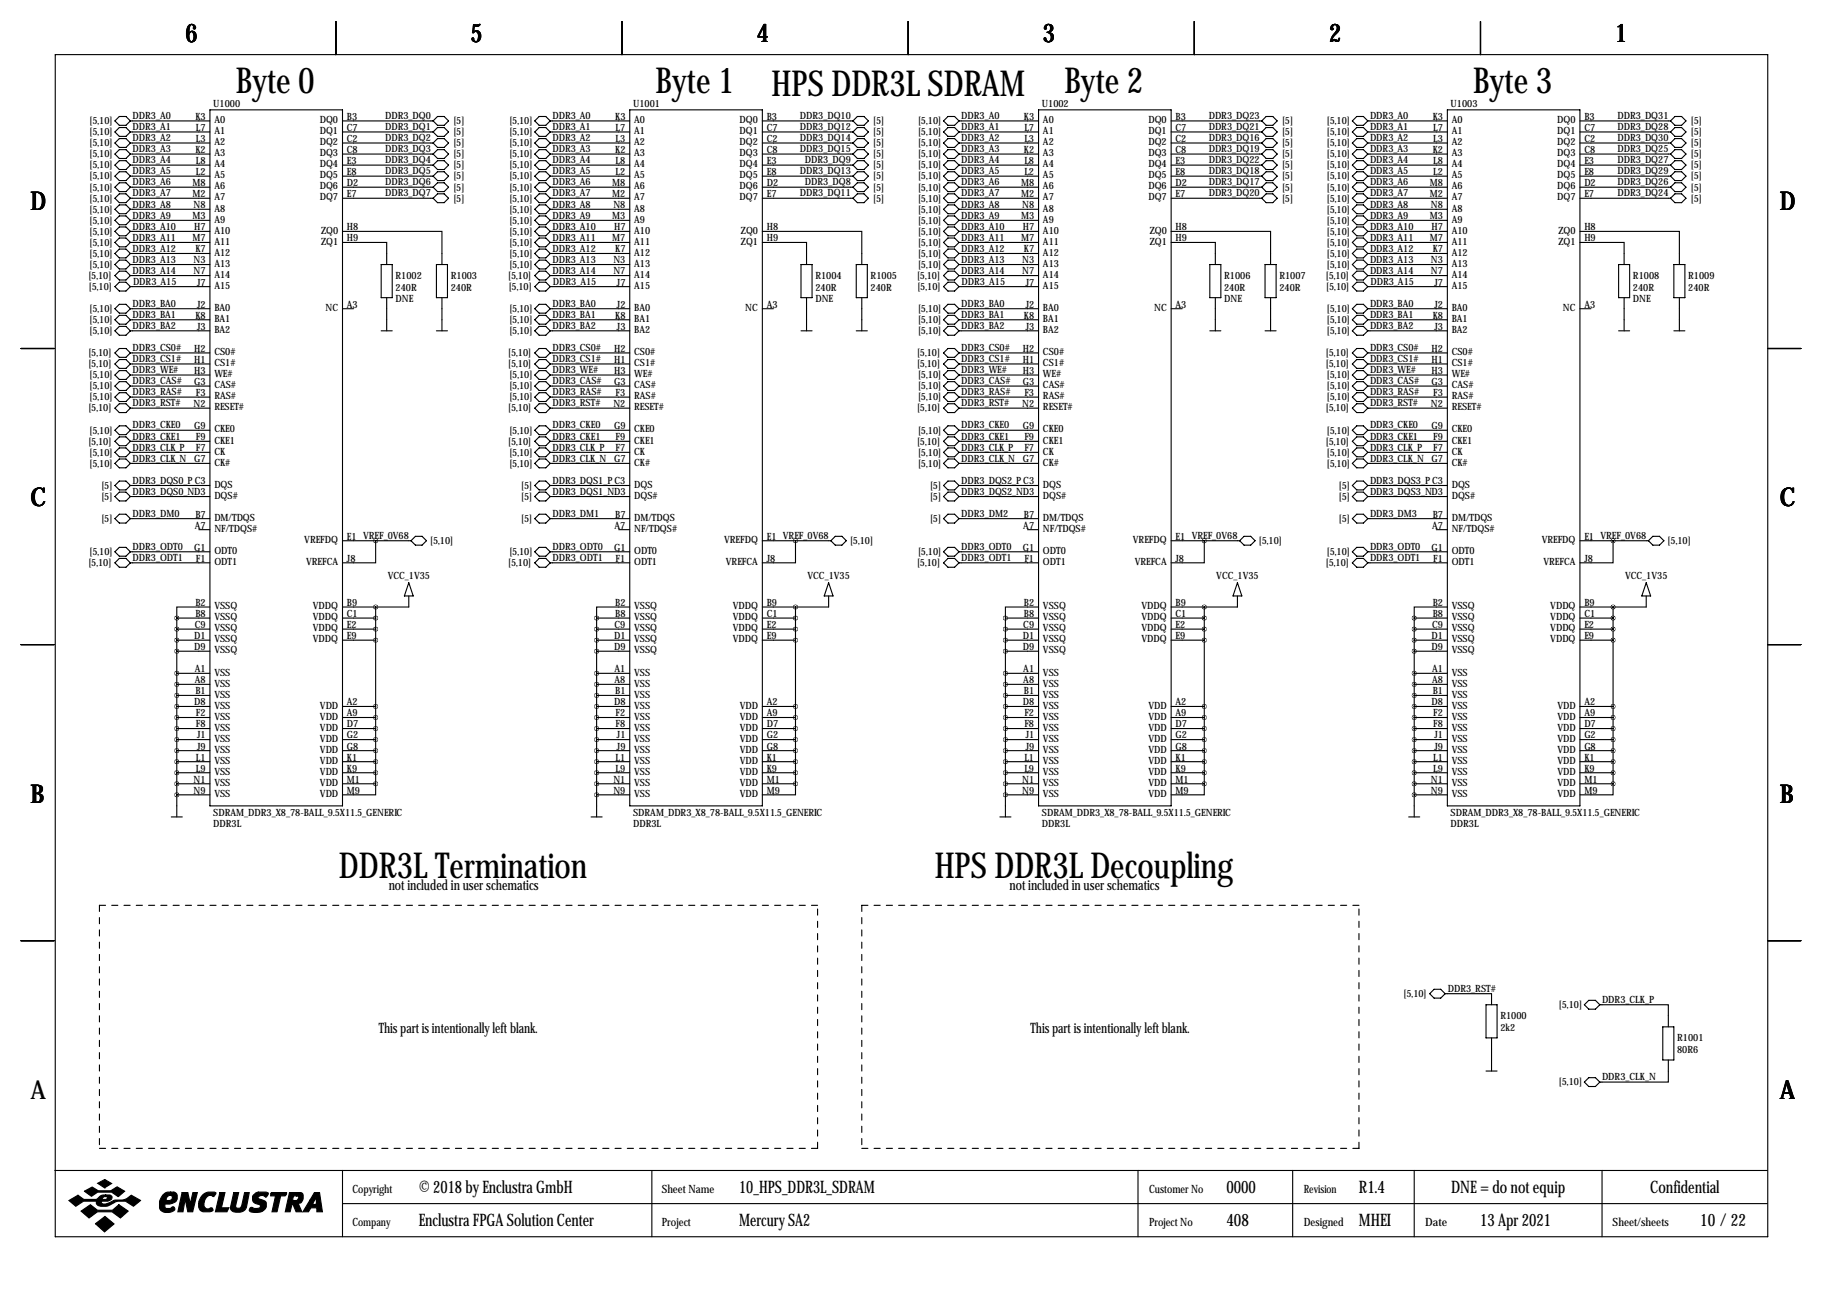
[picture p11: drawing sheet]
<svg xmlns="http://www.w3.org/2000/svg" width="419mm" height="297mm" viewBox="0 0 419 297" stroke-linecap="round" stroke-linejoin="round" font-family="sans-serif">
<defs><g id="words">
<g font-size="8.2">
<text x="54.2" y="21.4">Byte 0</text>
<text x="150.7" y="21.4">Byte 1</text>
<text x="177.4" y="22">HPS DDR3L SDRAM</text>
<text x="244.7" y="21.4">Byte 2</text>
<text x="338.7" y="21.4">Byte 3</text>
<text x="77.9" y="201.8">DDR3L Termination</text>
<text x="214.9" y="201.8">HPS DDR3L Decoupling</text>
</g>
<g font-size="5.9">
<text x="42.7" y="9.8">6</text>
<text x="108.2" y="9.8">5</text>
<text x="174" y="9.8">4</text>
<text x="239.8" y="9.8">3</text>
<text x="305.6" y="9.8">2</text>
<text x="371.3" y="9.8">1</text>
<text x="7" y="48.4">D</text>
<text x="409.2" y="48.4">D</text>
<text x="7" y="116.4">C</text>
<text x="409.2" y="116.4">C</text>
<text x="7" y="184.5">B</text>
<text x="409.2" y="184.5">B</text>
<text x="7" y="252.6">A</text>
<text x="409.2" y="252.6">A</text>
</g>
<g font-size="4">
<text x="96.3" y="274.2">© 2018 by Enclustra GmbH</text>
<text x="169.9" y="274.2">10_HPS_DDR3L_SDRAM</text>
<text x="281.9" y="274.2">0000</text>
<text x="312.4" y="274.2">R1.4</text>
<text x="333.6" y="274.2">DNE = do not equip</text>
<text x="379.4" y="274.2">Confidential</text>
<text x="96.3" y="281.8">Enclustra FPGA Solution Center</text>
<text x="169.9" y="281.8">Mercury SA2</text>
<text x="281.9" y="281.8">408</text>
<text x="312.4" y="281.8">MHEI</text>
<text x="340.3" y="281.8">13 Apr 2021</text>
<text x="390.9" y="281.8">10/22</text>
</g>
<g font-size="3.3">
<text x="89.4" y="204.6">not included in user schematics</text>
<text x="232.1" y="204.6">not included in user schematics</text>
<text x="87.1" y="237.6">This part is intentionally left blank.</text>
<text x="236.9" y="237.6">This part is intentionally left blank.</text>
</g>
<g font-size="2.6">
<text x="81" y="274.2">Copyright</text>
<text x="152.1" y="274.2">Sheet Name</text>
<text x="264.2" y="274.2">Customer No</text>
<text x="299.7" y="274.2">Revision</text>
<text x="81" y="281.8">Company</text>
<text x="152.1" y="281.8">Project</text>
<text x="264.2" y="281.8">Project No</text>
<text x="299.7" y="281.8">Designed</text>
<text x="327.7" y="281.8">Date</text>
<text x="370.7" y="281.8">Sheet/sheets</text>
</g>
<g font-size="2.3">
<text x="20.6" y="28.6">[5,10]</text>
<text x="30.5" y="27.4">DDR3_A0</text>
<text x="30.5" y="29.9">DDR3_A1</text>
<text x="44.9" y="27.5">K3</text>
<text x="49" y="24.5">U1000</text>
<text x="49.3" y="28.3">A0</text>
<text x="73.5" y="28.3">DQ0</text>
<text x="79.8" y="27.5">B3</text>
<text x="88.5" y="27.4">DDR3_DQ0</text>
<text x="88.5" y="29.9">DDR3_DQ1</text>
<text x="104.2" y="28.6">[5]</text>
<text x="117.1" y="28.6">[5,10]</text>
<text x="127" y="27.4">DDR3_A0</text>
<text x="127" y="29.9">DDR3_A1</text>
<text x="141.4" y="27.5">K3</text>
<text x="145.5" y="24.5">U1001</text>
<text x="145.8" y="28.3">A0</text>
<text x="170" y="28.3">DQ0</text>
<text x="176.3" y="27.5">B3</text>
<text x="183.9" y="29.9">DDR3_DQ12</text>
<text x="183.9" y="27.4">DDR3_DQ10</text>
<text x="200.8" y="28.6">[5]</text>
<text x="211.1" y="28.6">[5,10]</text>
<text x="221" y="27.4">DDR3_A0</text>
<text x="221" y="29.9">DDR3_A1</text>
<text x="235.4" y="27.5">K3</text>
<text x="239.5" y="24.5">U1002</text>
<text x="239.8" y="28.3">A0</text>
<text x="264" y="28.3">DQ0</text>
<text x="270.3" y="27.5">B3</text>
<text x="277.9" y="29.9">DDR3_DQ21</text>
<text x="277.9" y="27.4">DDR3_DQ23</text>
<text x="294.7" y="28.6">[5]</text>
<text x="305.1" y="28.6">[5,10]</text>
<text x="315" y="27.4">DDR3_A0</text>
<text x="315" y="29.9">DDR3_A1</text>
<text x="329.4" y="27.5">K3</text>
<text x="333.5" y="24.5">U1003</text>
<text x="333.8" y="28.3">A0</text>
<text x="358" y="28.3">DQ0</text>
<text x="364.2" y="27.5">B3</text>
<text x="371.9" y="27.4">DDR3_DQ31</text>
<text x="371.9" y="29.9">DDR3_DQ28</text>
<text x="388.7" y="28.6">[5]</text>
<text x="20.6" y="31.1">[5,10]</text>
<text x="20.6" y="33.6">[5,10]</text>
<text x="30.5" y="32.5">DDR3_A2</text>
<text x="30.5" y="35">DDR3_A3</text>
<text x="44.9" y="35.2">K2</text>
<text x="45" y="30.1">L7</text>
<text x="45" y="32.6">L3</text>
<text x="49.3" y="30.9">A1</text>
<text x="49.3" y="33.4">A2</text>
<text x="49.3" y="35.9">A3</text>
<text x="73.5" y="30.9">DQ1</text>
<text x="73.5" y="33.4">DQ2</text>
<text x="73.5" y="35.9">DQ3</text>
<text x="79.8" y="30.1">C7</text>
<text x="79.8" y="32.6">C2</text>
<text x="79.8" y="35.2">C8</text>
<text x="88.5" y="35">DDR3_DQ3</text>
<text x="88.5" y="32.5">DDR3_DQ2</text>
<text x="104.2" y="33.6">[5]</text>
<text x="104.2" y="31.1">[5]</text>
<text x="117.1" y="31.1">[5,10]</text>
<text x="117.1" y="33.6">[5,10]</text>
<text x="127" y="32.5">DDR3_A2</text>
<text x="127" y="35">DDR3_A3</text>
<text x="141.4" y="35.2">K2</text>
<text x="141.5" y="30.1">L7</text>
<text x="141.5" y="32.6">L3</text>
<text x="145.8" y="30.9">A1</text>
<text x="145.8" y="33.4">A2</text>
<text x="145.8" y="35.9">A3</text>
<text x="170" y="30.9">DQ1</text>
<text x="170" y="33.4">DQ2</text>
<text x="170" y="35.9">DQ3</text>
<text x="176.3" y="30.1">C7</text>
<text x="176.3" y="32.6">C2</text>
<text x="176.3" y="35.2">C8</text>
<text x="183.9" y="32.5">DDR3_DQ14</text>
<text x="183.9" y="35">DDR3_DQ15</text>
<text x="200.8" y="31.1">[5]</text>
<text x="200.8" y="33.6">[5]</text>
<text x="211.1" y="31.1">[5,10]</text>
<text x="211.1" y="33.6">[5,10]</text>
<text x="221" y="32.5">DDR3_A2</text>
<text x="221" y="35">DDR3_A3</text>
<text x="235.4" y="35.2">K2</text>
<text x="235.5" y="30.1">L7</text>
<text x="235.5" y="32.6">L3</text>
<text x="239.8" y="30.9">A1</text>
<text x="239.8" y="33.4">A2</text>
<text x="239.8" y="35.9">A3</text>
<text x="264" y="30.9">DQ1</text>
<text x="264" y="33.4">DQ2</text>
<text x="264" y="35.9">DQ3</text>
<text x="270.3" y="30.1">C7</text>
<text x="270.3" y="32.6">C2</text>
<text x="270.3" y="35.2">C8</text>
<text x="277.9" y="32.5">DDR3_DQ16</text>
<text x="277.9" y="35">DDR3_DQ19</text>
<text x="294.7" y="33.6">[5]</text>
<text x="294.7" y="31.1">[5]</text>
<text x="305.1" y="31.1">[5,10]</text>
<text x="305.1" y="33.6">[5,10]</text>
<text x="315" y="32.5">DDR3_A2</text>
<text x="315" y="35">DDR3_A3</text>
<text x="329.4" y="35.2">K2</text>
<text x="329.5" y="30.1">L7</text>
<text x="329.5" y="32.6">L3</text>
<text x="333.8" y="30.9">A1</text>
<text x="333.8" y="33.4">A2</text>
<text x="333.8" y="35.9">A3</text>
<text x="358" y="30.9">DQ1</text>
<text x="358" y="33.4">DQ2</text>
<text x="358" y="35.9">DQ3</text>
<text x="364.2" y="30.1">C7</text>
<text x="364.2" y="32.6">C2</text>
<text x="364.2" y="35.2">C8</text>
<text x="371.9" y="35">DDR3_DQ25</text>
<text x="371.9" y="32.5">DDR3_DQ30</text>
<text x="388.7" y="31.1">[5]</text>
<text x="388.7" y="33.6">[5]</text>
<text x="20.6" y="36.2">[5,10]</text>
<text x="20.6" y="38.7">[5,10]</text>
<text x="20.6" y="41.3">[5,10]</text>
<text x="30.5" y="37.6">DDR3_A4</text>
<text x="30.5" y="40.1">DDR3_A5</text>
<text x="45" y="37.7">L8</text>
<text x="45" y="40.2">L2</text>
<text x="49.3" y="38.5">A4</text>
<text x="49.3" y="41">A5</text>
<text x="73.5" y="38.5">DQ4</text>
<text x="73.5" y="41">DQ5</text>
<text x="79.8" y="37.7">E3</text>
<text x="79.8" y="40.2">E8</text>
<text x="88.5" y="37.6">DDR3_DQ4</text>
<text x="88.5" y="40.1">DDR3_DQ5</text>
<text x="104.2" y="36.2">[5]</text>
<text x="104.2" y="38.7">[5]</text>
<text x="104.2" y="41.3">[5]</text>
<text x="117.1" y="36.2">[5,10]</text>
<text x="117.1" y="38.7">[5,10]</text>
<text x="117.1" y="41.3">[5,10]</text>
<text x="127" y="37.6">DDR3_A4</text>
<text x="127" y="40.1">DDR3_A5</text>
<text x="141.5" y="37.7">L8</text>
<text x="141.5" y="40.2">L2</text>
<text x="145.8" y="38.5">A4</text>
<text x="145.8" y="41">A5</text>
<text x="170" y="38.5">DQ4</text>
<text x="170" y="41">DQ5</text>
<text x="176.3" y="37.7">E3</text>
<text x="176.3" y="40.2">E8</text>
<text x="183.9" y="40.1">DDR3_DQ13</text>
<text x="185.1" y="37.6">DDR3_DQ9</text>
<text x="200.8" y="41.3">[5]</text>
<text x="200.8" y="36.2">[5]</text>
<text x="200.8" y="38.7">[5]</text>
<text x="211.1" y="36.2">[5,10]</text>
<text x="211.1" y="38.7">[5,10]</text>
<text x="211.1" y="41.3">[5,10]</text>
<text x="221" y="37.6">DDR3_A4</text>
<text x="221" y="40.1">DDR3_A5</text>
<text x="235.5" y="37.7">L8</text>
<text x="235.5" y="40.2">L2</text>
<text x="239.8" y="38.5">A4</text>
<text x="239.8" y="41">A5</text>
<text x="264" y="38.5">DQ4</text>
<text x="264" y="41">DQ5</text>
<text x="270.3" y="37.7">E3</text>
<text x="270.3" y="40.2">E8</text>
<text x="277.9" y="40.1">DDR3_DQ18</text>
<text x="277.9" y="37.6">DDR3_DQ22</text>
<text x="294.7" y="41.3">[5]</text>
<text x="294.7" y="36.2">[5]</text>
<text x="294.7" y="38.7">[5]</text>
<text x="305.1" y="36.2">[5,10]</text>
<text x="305.1" y="38.7">[5,10]</text>
<text x="305.1" y="41.3">[5,10]</text>
<text x="315" y="37.6">DDR3_A4</text>
<text x="315" y="40.1">DDR3_A5</text>
<text x="329.5" y="37.7">L8</text>
<text x="329.5" y="40.2">L2</text>
<text x="333.8" y="38.5">A4</text>
<text x="333.8" y="41">A5</text>
<text x="358" y="38.5">DQ4</text>
<text x="358" y="41">DQ5</text>
<text x="364.2" y="37.7">E3</text>
<text x="364.2" y="40.2">E8</text>
<text x="371.9" y="37.6">DDR3_DQ27</text>
<text x="371.9" y="40.1">DDR3_DQ29</text>
<text x="388.7" y="36.2">[5]</text>
<text x="388.7" y="38.7">[5]</text>
<text x="388.7" y="41.3">[5]</text>
<text x="20.6" y="43.8">[5,10]</text>
<text x="20.6" y="46.3">[5,10]</text>
<text x="30.5" y="42.6">DDR3_A6</text>
<text x="30.5" y="45.2">DDR3_A7</text>
<text x="30.5" y="47.7">DDR3_A8</text>
<text x="44.2" y="42.8">M8</text>
<text x="44.2" y="45.3">M2</text>
<text x="44.5" y="47.9">N8</text>
<text x="49.3" y="43.6">A6</text>
<text x="49.3" y="46.1">A7</text>
<text x="73.5" y="43.6">DQ6</text>
<text x="73.5" y="46.1">DQ7</text>
<text x="79.8" y="42.8">D2</text>
<text x="79.8" y="45.3">E7</text>
<text x="88.5" y="42.6">DDR3_DQ6</text>
<text x="88.5" y="45.2">DDR3_DQ7</text>
<text x="104.2" y="43.8">[5]</text>
<text x="104.2" y="46.3">[5]</text>
<text x="117.1" y="43.8">[5,10]</text>
<text x="117.1" y="46.3">[5,10]</text>
<text x="127" y="42.6">DDR3_A6</text>
<text x="127" y="45.2">DDR3_A7</text>
<text x="127" y="47.7">DDR3_A8</text>
<text x="140.8" y="42.8">M8</text>
<text x="140.8" y="45.3">M2</text>
<text x="141" y="47.9">N8</text>
<text x="145.8" y="43.6">A6</text>
<text x="145.8" y="46.1">A7</text>
<text x="170" y="43.6">DQ6</text>
<text x="170" y="46.1">DQ7</text>
<text x="176.3" y="42.8">D2</text>
<text x="176.3" y="45.3">E7</text>
<text x="183.9" y="45.2">DDR3_DQ11</text>
<text x="185.1" y="42.6">DDR3_DQ8</text>
<text x="200.8" y="46.3">[5]</text>
<text x="200.8" y="43.8">[5]</text>
<text x="211.1" y="43.8">[5,10]</text>
<text x="211.1" y="46.3">[5,10]</text>
<text x="221" y="42.6">DDR3_A6</text>
<text x="221" y="45.2">DDR3_A7</text>
<text x="221" y="47.7">DDR3_A8</text>
<text x="234.7" y="42.8">M8</text>
<text x="234.7" y="45.3">M2</text>
<text x="235" y="47.9">N8</text>
<text x="239.8" y="43.6">A6</text>
<text x="239.8" y="46.1">A7</text>
<text x="264" y="43.6">DQ6</text>
<text x="264" y="46.1">DQ7</text>
<text x="270.3" y="42.8">D2</text>
<text x="270.3" y="45.3">E7</text>
<text x="277.9" y="42.6">DDR3_DQ17</text>
<text x="277.9" y="45.2">DDR3_DQ20</text>
<text x="294.7" y="43.8">[5]</text>
<text x="294.7" y="46.3">[5]</text>
<text x="305.1" y="43.8">[5,10]</text>
<text x="305.1" y="46.3">[5,10]</text>
<text x="315" y="42.6">DDR3_A6</text>
<text x="315" y="45.2">DDR3_A7</text>
<text x="315" y="47.7">DDR3_A8</text>
<text x="328.7" y="42.8">M8</text>
<text x="328.7" y="45.3">M2</text>
<text x="329" y="47.9">N8</text>
<text x="333.8" y="43.6">A6</text>
<text x="333.8" y="46.1">A7</text>
<text x="358" y="43.6">DQ6</text>
<text x="358" y="46.1">DQ7</text>
<text x="364.2" y="42.8">D2</text>
<text x="364.2" y="45.3">E7</text>
<text x="371.9" y="45.2">DDR3_DQ24</text>
<text x="371.9" y="42.6">DDR3_DQ26</text>
<text x="388.7" y="46.3">[5]</text>
<text x="388.7" y="43.8">[5]</text>
<text x="20.6" y="48.9">[5,10]</text>
<text x="20.6" y="51.4">[5,10]</text>
<text x="20.6" y="54">[5,10]</text>
<text x="30.5" y="50.3">DDR3_A9</text>
<text x="30.5" y="52.8">DDR3_A10</text>
<text x="44.2" y="50.4">M3</text>
<text x="44.7" y="52.9">H7</text>
<text x="49.3" y="48.6">A8</text>
<text x="49.3" y="51.2">A9</text>
<text x="49.3" y="53.7">A10</text>
<text x="73.8" y="53.7">ZQ0</text>
<text x="79.8" y="52.9">H8</text>
<text x="117.1" y="48.9">[5,10]</text>
<text x="117.1" y="51.4">[5,10]</text>
<text x="117.1" y="54">[5,10]</text>
<text x="127" y="50.3">DDR3_A9</text>
<text x="127" y="52.8">DDR3_A10</text>
<text x="140.8" y="50.4">M3</text>
<text x="141.2" y="52.9">H7</text>
<text x="145.8" y="48.6">A8</text>
<text x="145.8" y="51.2">A9</text>
<text x="145.8" y="53.7">A10</text>
<text x="170.3" y="53.7">ZQ0</text>
<text x="176.3" y="52.9">H8</text>
<text x="211.1" y="48.9">[5,10]</text>
<text x="211.1" y="51.4">[5,10]</text>
<text x="211.1" y="54">[5,10]</text>
<text x="221" y="50.3">DDR3_A9</text>
<text x="221" y="52.8">DDR3_A10</text>
<text x="234.7" y="50.4">M3</text>
<text x="235.2" y="52.9">H7</text>
<text x="239.8" y="48.6">A8</text>
<text x="239.8" y="51.2">A9</text>
<text x="239.8" y="53.7">A10</text>
<text x="264.3" y="53.7">ZQ0</text>
<text x="270.3" y="52.9">H8</text>
<text x="305.1" y="48.9">[5,10]</text>
<text x="305.1" y="51.4">[5,10]</text>
<text x="305.1" y="54">[5,10]</text>
<text x="315" y="50.3">DDR3_A9</text>
<text x="315" y="52.8">DDR3_A10</text>
<text x="328.7" y="50.4">M3</text>
<text x="329.1" y="52.9">H7</text>
<text x="333.8" y="48.6">A8</text>
<text x="333.8" y="51.2">A9</text>
<text x="333.8" y="53.7">A10</text>
<text x="358.3" y="53.7">ZQ0</text>
<text x="364.2" y="52.9">H8</text>
<text x="20.6" y="56.5">[5,10]</text>
<text x="20.6" y="59">[5,10]</text>
<text x="30.5" y="55.3">DDR3_A11</text>
<text x="30.5" y="57.9">DDR3_A12</text>
<text x="44.2" y="55.5">M7</text>
<text x="44.9" y="58">K7</text>
<text x="49.3" y="56.3">A11</text>
<text x="49.3" y="58.8">A12</text>
<text x="73.8" y="56.3">ZQ1</text>
<text x="79.8" y="55.5">H9</text>
<text x="117.1" y="56.5">[5,10]</text>
<text x="117.1" y="59">[5,10]</text>
<text x="127" y="55.3">DDR3_A11</text>
<text x="127" y="57.9">DDR3_A12</text>
<text x="140.8" y="55.5">M7</text>
<text x="141.4" y="58">K7</text>
<text x="145.8" y="56.3">A11</text>
<text x="145.8" y="58.8">A12</text>
<text x="170.3" y="56.3">ZQ1</text>
<text x="176.3" y="55.5">H9</text>
<text x="211.1" y="56.5">[5,10]</text>
<text x="211.1" y="59">[5,10]</text>
<text x="221" y="55.3">DDR3_A11</text>
<text x="221" y="57.9">DDR3_A12</text>
<text x="234.7" y="55.5">M7</text>
<text x="235.4" y="58">K7</text>
<text x="239.8" y="56.3">A11</text>
<text x="239.8" y="58.8">A12</text>
<text x="264.3" y="56.3">ZQ1</text>
<text x="270.3" y="55.5">H9</text>
<text x="305.1" y="56.5">[5,10]</text>
<text x="305.1" y="59">[5,10]</text>
<text x="315" y="55.3">DDR3_A11</text>
<text x="315" y="57.9">DDR3_A12</text>
<text x="328.7" y="55.5">M7</text>
<text x="329.4" y="58">K7</text>
<text x="333.8" y="56.3">A11</text>
<text x="333.8" y="58.8">A12</text>
<text x="358.3" y="56.3">ZQ1</text>
<text x="364.2" y="55.5">H9</text>
<text x="20.3" y="64.1">[5,10]</text>
<text x="20.6" y="61.6">[5,10]</text>
<text x="30.5" y="60.4">DDR3_A13</text>
<text x="30.5" y="63">DDR3_A14</text>
<text x="30.6" y="65.5">DDR3_A15</text>
<text x="44.5" y="60.6">N3</text>
<text x="44.5" y="63.1">N7</text>
<text x="45.3" y="65.6">J7</text>
<text x="49.3" y="61.3">A13</text>
<text x="49.3" y="63.9">A14</text>
<text x="90.9" y="64.1">R1002</text>
<text x="103.6" y="64.1">R1003</text>
<text x="116.8" y="64.1">[5,10]</text>
<text x="117.1" y="61.6">[5,10]</text>
<text x="127" y="60.4">DDR3_A13</text>
<text x="127" y="63">DDR3_A14</text>
<text x="127.1" y="65.5">DDR3_A15</text>
<text x="141" y="60.6">N3</text>
<text x="141" y="63.1">N7</text>
<text x="141.8" y="65.6">J7</text>
<text x="145.8" y="61.3">A13</text>
<text x="145.8" y="63.9">A14</text>
<text x="187.5" y="64.1">R1004</text>
<text x="200.2" y="64.1">R1005</text>
<text x="210.8" y="64.1">[5,10]</text>
<text x="211.1" y="61.6">[5,10]</text>
<text x="221" y="60.4">DDR3_A13</text>
<text x="221" y="63">DDR3_A14</text>
<text x="221.1" y="65.5">DDR3_A15</text>
<text x="235" y="60.6">N3</text>
<text x="235" y="63.1">N7</text>
<text x="235.8" y="65.6">J7</text>
<text x="239.8" y="61.3">A13</text>
<text x="239.8" y="63.9">A14</text>
<text x="281.4" y="64.1">R1006</text>
<text x="294.1" y="64.1">R1007</text>
<text x="304.8" y="64.1">[5,10]</text>
<text x="305.1" y="61.6">[5,10]</text>
<text x="315" y="60.4">DDR3_A13</text>
<text x="315" y="63">DDR3_A14</text>
<text x="315.1" y="65.5">DDR3_A15</text>
<text x="329" y="60.6">N3</text>
<text x="329" y="63.1">N7</text>
<text x="329.8" y="65.6">J7</text>
<text x="333.8" y="61.3">A13</text>
<text x="333.8" y="63.9">A14</text>
<text x="375.4" y="64.1">R1008</text>
<text x="388.1" y="64.1">R1009</text>
<text x="20.4" y="66.7">[5,10]</text>
<text x="20.6" y="71.7">[5,10]</text>
<text x="30.5" y="70.6">DDR3_BA0</text>
<text x="45.3" y="70.7">J2</text>
<text x="49.3" y="66.4">A15</text>
<text x="49.3" y="71.5">BA0</text>
<text x="74.8" y="71.5">NC</text>
<text x="79.8" y="70.7">A3</text>
<text x="90.9" y="66.9">240R</text>
<text x="90.9" y="69.5">DNE</text>
<text x="103.6" y="66.9">240R</text>
<text x="116.9" y="66.7">[5,10]</text>
<text x="117.1" y="71.7">[5,10]</text>
<text x="127" y="70.6">DDR3_BA0</text>
<text x="141.8" y="70.7">J2</text>
<text x="145.8" y="66.4">A15</text>
<text x="145.8" y="71.5">BA0</text>
<text x="171.3" y="71.5">NC</text>
<text x="176.3" y="70.7">A3</text>
<text x="187.5" y="66.9">240R</text>
<text x="187.5" y="69.5">DNE</text>
<text x="200.2" y="66.9">240R</text>
<text x="210.9" y="66.7">[5,10]</text>
<text x="211.1" y="71.7">[5,10]</text>
<text x="221" y="70.6">DDR3_BA0</text>
<text x="235.8" y="70.7">J2</text>
<text x="239.8" y="66.4">A15</text>
<text x="239.8" y="71.5">BA0</text>
<text x="265.3" y="71.5">NC</text>
<text x="270.3" y="70.7">A3</text>
<text x="281.4" y="66.9">240R</text>
<text x="281.4" y="69.5">DNE</text>
<text x="294.1" y="66.9">240R</text>
<text x="304.9" y="66.7">[5,10]</text>
<text x="305.1" y="71.7">[5,10]</text>
<text x="315" y="70.6">DDR3_BA0</text>
<text x="329.8" y="70.7">J2</text>
<text x="333.8" y="66.4">A15</text>
<text x="333.8" y="71.5">BA0</text>
<text x="359.3" y="71.5">NC</text>
<text x="364.2" y="70.7">A3</text>
<text x="375.4" y="66.9">240R</text>
<text x="375.4" y="69.5">DNE</text>
<text x="388.1" y="66.9">240R</text>
<text x="20.6" y="74.3">[5,10]</text>
<text x="20.6" y="76.8">[5,10]</text>
<text x="30.5" y="73.1">DDR3_BA1</text>
<text x="30.5" y="75.7">DDR3_BA2</text>
<text x="44.9" y="73.3">K8</text>
<text x="45.3" y="75.8">J3</text>
<text x="49.3" y="74">BA1</text>
<text x="49.3" y="76.6">BA2</text>
<text x="117.1" y="74.3">[5,10]</text>
<text x="117.1" y="76.8">[5,10]</text>
<text x="127" y="73.1">DDR3_BA1</text>
<text x="127" y="75.7">DDR3_BA2</text>
<text x="141.4" y="73.3">K8</text>
<text x="141.8" y="75.8">J3</text>
<text x="145.8" y="74">BA1</text>
<text x="145.8" y="76.6">BA2</text>
<text x="211.1" y="74.3">[5,10]</text>
<text x="211.1" y="76.8">[5,10]</text>
<text x="221" y="73.1">DDR3_BA1</text>
<text x="221" y="75.7">DDR3_BA2</text>
<text x="235.4" y="73.3">K8</text>
<text x="235.8" y="75.8">J3</text>
<text x="239.8" y="74">BA1</text>
<text x="239.8" y="76.6">BA2</text>
<text x="305.1" y="74.3">[5,10]</text>
<text x="305.1" y="76.8">[5,10]</text>
<text x="315" y="73.1">DDR3_BA1</text>
<text x="315" y="75.7">DDR3_BA2</text>
<text x="329.4" y="73.3">K8</text>
<text x="329.8" y="75.8">J3</text>
<text x="333.8" y="74">BA1</text>
<text x="333.8" y="76.6">BA2</text>
<text x="20.3" y="81.9">[5,10]</text>
<text x="30.5" y="80.7">DDR3_CS0#</text>
<text x="30.5" y="83.3">DDR3_CS1#</text>
<text x="44.7" y="80.9">H2</text>
<text x="44.7" y="83.4">H1</text>
<text x="49.3" y="81.7">CS0#</text>
<text x="116.8" y="81.9">[5,10]</text>
<text x="127" y="80.7">DDR3_CS0#</text>
<text x="127" y="83.3">DDR3_CS1#</text>
<text x="141.2" y="80.9">H2</text>
<text x="141.2" y="83.4">H1</text>
<text x="145.8" y="81.7">CS0#</text>
<text x="210.8" y="81.9">[5,10]</text>
<text x="221" y="80.7">DDR3_CS0#</text>
<text x="221" y="83.3">DDR3_CS1#</text>
<text x="235.2" y="80.9">H2</text>
<text x="235.2" y="83.4">H1</text>
<text x="239.8" y="81.7">CS0#</text>
<text x="304.8" y="81.9">[5,10]</text>
<text x="315" y="80.7">DDR3_CS0#</text>
<text x="315" y="83.3">DDR3_CS1#</text>
<text x="329.1" y="80.9">H2</text>
<text x="329.1" y="83.4">H1</text>
<text x="333.8" y="81.7">CS0#</text>
<text x="20.3" y="84.4">[5,10]</text>
<text x="20.6" y="87">[5,10]</text>
<text x="20.6" y="89.5">[5,10]</text>
<text x="30.5" y="85.8">DDR3_WE#</text>
<text x="30.5" y="88.4">DDR3_CAS#</text>
<text x="44.7" y="86">H3</text>
<text x="44.7" y="88.5">G3</text>
<text x="49.3" y="84.2">CS1#</text>
<text x="49.3" y="86.7">WE#</text>
<text x="49.3" y="89.3">CAS#</text>
<text x="116.8" y="84.4">[5,10]</text>
<text x="117.1" y="87">[5,10]</text>
<text x="117.1" y="89.5">[5,10]</text>
<text x="127" y="85.8">DDR3_WE#</text>
<text x="127" y="88.4">DDR3_CAS#</text>
<text x="141.2" y="86">H3</text>
<text x="141.2" y="88.5">G3</text>
<text x="145.8" y="84.2">CS1#</text>
<text x="145.8" y="86.7">WE#</text>
<text x="145.8" y="89.3">CAS#</text>
<text x="210.8" y="84.4">[5,10]</text>
<text x="211.1" y="87">[5,10]</text>
<text x="211.1" y="89.5">[5,10]</text>
<text x="221" y="85.8">DDR3_WE#</text>
<text x="221" y="88.4">DDR3_CAS#</text>
<text x="235.2" y="86">H3</text>
<text x="235.2" y="88.5">G3</text>
<text x="239.8" y="84.2">CS1#</text>
<text x="239.8" y="86.7">WE#</text>
<text x="239.8" y="89.3">CAS#</text>
<text x="304.8" y="84.4">[5,10]</text>
<text x="305.1" y="87">[5,10]</text>
<text x="305.1" y="89.5">[5,10]</text>
<text x="315" y="85.8">DDR3_WE#</text>
<text x="315" y="88.4">DDR3_CAS#</text>
<text x="329.1" y="86">H3</text>
<text x="329.1" y="88.5">G3</text>
<text x="333.8" y="84.2">CS1#</text>
<text x="333.8" y="86.7">WE#</text>
<text x="333.8" y="89.3">CAS#</text>
<text x="20.3" y="94.6">[5,10]</text>
<text x="20.6" y="92.1">[5,10]</text>
<text x="30.5" y="93.4">DDR3_RST#</text>
<text x="30.5" y="90.9">DDR3_RAS#</text>
<text x="44.5" y="93.6">N2</text>
<text x="45" y="91">F3</text>
<text x="49.3" y="91.8">RAS#</text>
<text x="49.3" y="94.4">RESET#</text>
<text x="116.8" y="94.6">[5,10]</text>
<text x="117.1" y="92.1">[5,10]</text>
<text x="127" y="93.4">DDR3_RST#</text>
<text x="127" y="90.9">DDR3_RAS#</text>
<text x="141" y="93.6">N2</text>
<text x="141.5" y="91">F3</text>
<text x="145.8" y="91.8">RAS#</text>
<text x="145.8" y="94.4">RESET#</text>
<text x="210.8" y="94.6">[5,10]</text>
<text x="211.1" y="92.1">[5,10]</text>
<text x="221" y="93.4">DDR3_RST#</text>
<text x="221" y="90.9">DDR3_RAS#</text>
<text x="235" y="93.6">N2</text>
<text x="235.5" y="91">F3</text>
<text x="239.8" y="91.8">RAS#</text>
<text x="239.8" y="94.4">RESET#</text>
<text x="304.8" y="94.6">[5,10]</text>
<text x="305.1" y="92.1">[5,10]</text>
<text x="315" y="93.4">DDR3_RST#</text>
<text x="315" y="90.9">DDR3_RAS#</text>
<text x="329" y="93.6">N2</text>
<text x="329.5" y="91">F3</text>
<text x="333.8" y="91.8">RAS#</text>
<text x="333.8" y="94.4">RESET#</text>
<text x="20.6" y="99.7">[5,10]</text>
<text x="30.5" y="98.5">DDR3_CKE0</text>
<text x="30.5" y="101.1">DDR3_CKE1</text>
<text x="44.7" y="98.7">G9</text>
<text x="45" y="101.2">F9</text>
<text x="49.3" y="99.4">CKE0</text>
<text x="49.3" y="102">CKE1</text>
<text x="117.1" y="99.7">[5,10]</text>
<text x="127" y="98.5">DDR3_CKE0</text>
<text x="127" y="101.1">DDR3_CKE1</text>
<text x="141.2" y="98.7">G9</text>
<text x="141.5" y="101.2">F9</text>
<text x="145.8" y="99.4">CKE0</text>
<text x="145.8" y="102">CKE1</text>
<text x="211.1" y="99.7">[5,10]</text>
<text x="221" y="98.5">DDR3_CKE0</text>
<text x="221" y="101.1">DDR3_CKE1</text>
<text x="235.2" y="98.7">G9</text>
<text x="235.5" y="101.2">F9</text>
<text x="239.8" y="99.4">CKE0</text>
<text x="239.8" y="102">CKE1</text>
<text x="305.1" y="99.7">[5,10]</text>
<text x="315" y="98.5">DDR3_CKE0</text>
<text x="315" y="101.1">DDR3_CKE1</text>
<text x="329.1" y="98.7">G9</text>
<text x="329.5" y="101.2">F9</text>
<text x="333.8" y="99.4">CKE0</text>
<text x="333.8" y="102">CKE1</text>
<text x="20.3" y="102.2">[5,10]</text>
<text x="20.6" y="104.8">[5,10]</text>
<text x="20.6" y="107.3">[5,10]</text>
<text x="30.5" y="103.6">DDR3_CLK_P</text>
<text x="30.5" y="106.1">DDR3_CLK_N G7</text>
<text x="45" y="103.7">F7</text>
<text x="49.3" y="104.5">CK</text>
<text x="49.3" y="107.1">CK#</text>
<text x="116.8" y="102.2">[5,10]</text>
<text x="117.1" y="104.8">[5,10]</text>
<text x="117.1" y="107.3">[5,10]</text>
<text x="127" y="103.6">DDR3_CLK_P</text>
<text x="127" y="106.1">DDR3_CLK_N G7</text>
<text x="141.5" y="103.7">F7</text>
<text x="145.8" y="104.5">CK</text>
<text x="145.8" y="107.1">CK#</text>
<text x="210.8" y="102.2">[5,10]</text>
<text x="211.1" y="104.8">[5,10]</text>
<text x="211.1" y="107.3">[5,10]</text>
<text x="221" y="103.6">DDR3_CLK_P</text>
<text x="221" y="106.1">DDR3_CLK_N G7</text>
<text x="235.5" y="103.7">F7</text>
<text x="239.8" y="104.5">CK</text>
<text x="239.8" y="107.1">CK#</text>
<text x="304.8" y="102.2">[5,10]</text>
<text x="305.1" y="104.8">[5,10]</text>
<text x="305.1" y="107.3">[5,10]</text>
<text x="315" y="103.6">DDR3_CLK_P</text>
<text x="315" y="106.1">DDR3_CLK_N G7</text>
<text x="329.5" y="103.7">F7</text>
<text x="333.8" y="104.5">CK</text>
<text x="333.8" y="107.1">CK#</text>
<text x="23.3" y="112.4">[5]</text>
<text x="30.5" y="111.2">DDR3_DQS0_PC3</text>
<text x="30.5" y="113.8">DDR3_DQS0_ND3</text>
<text x="49.3" y="112.1">DQS</text>
<text x="119.8" y="112.4">[5]</text>
<text x="127" y="111.2">DDR3_DQS1_PC3</text>
<text x="127" y="113.8">DDR3_DQS1_ND3</text>
<text x="145.8" y="112.1">DQS</text>
<text x="213.8" y="112.4">[5]</text>
<text x="221" y="111.2">DDR3_DQS2_PC3</text>
<text x="221" y="113.8">DDR3_DQS2_ND3</text>
<text x="239.8" y="112.1">DQS</text>
<text x="307.8" y="112.4">[5]</text>
<text x="315" y="111.2">DDR3_DQS3_PC3</text>
<text x="315" y="113.8">DDR3_DQS3_ND3</text>
<text x="333.8" y="112.1">DQS</text>
<text x="23.3" y="114.9">[5]</text>
<text x="30.5" y="118.8">DDR3_DM0</text>
<text x="44.9" y="119">B7</text>
<text x="49.3" y="114.7">DQS#</text>
<text x="49.3" y="119.8">DM/TDQS</text>
<text x="119.8" y="114.9">[5]</text>
<text x="127" y="118.8">DDR3_DM1</text>
<text x="141.4" y="119">B7</text>
<text x="145.8" y="114.7">DQS#</text>
<text x="145.8" y="119.8">DM/TDQS</text>
<text x="213.8" y="114.9">[5]</text>
<text x="221" y="118.8">DDR3_DM2</text>
<text x="235.4" y="119">B7</text>
<text x="239.8" y="114.7">DQS#</text>
<text x="239.8" y="119.8">DM/TDQS</text>
<text x="307.8" y="114.9">[5]</text>
<text x="315" y="118.8">DDR3_DM3</text>
<text x="329.4" y="119">B7</text>
<text x="333.8" y="114.7">DQS#</text>
<text x="333.8" y="119.8">DM/TDQS</text>
<text x="23.3" y="120">[5]</text>
<text x="44.8" y="121.5">A7</text>
<text x="49.3" y="122.3">NF/TDQS#</text>
<text x="70" y="124.8">VREFDQ</text>
<text x="79.8" y="124.1">E1 VREF_0V68</text>
<text x="98.9" y="125.1">[5,10]</text>
<text x="119.8" y="120">[5]</text>
<text x="141.3" y="121.5">A7</text>
<text x="145.8" y="122.3">NF/TDQS#</text>
<text x="166.5" y="124.8">VREFDQ</text>
<text x="176.3" y="124.1">E1 VREF_0V68</text>
<text x="195.4" y="125.1">[5,10]</text>
<text x="213.8" y="120">[5]</text>
<text x="235.3" y="121.5">A7</text>
<text x="239.8" y="122.3">NF/TDQS#</text>
<text x="260.5" y="124.8">VREFDQ</text>
<text x="270.3" y="124.1">E1 VREF_0V68</text>
<text x="289.4" y="125.1">[5,10]</text>
<text x="307.8" y="120">[5]</text>
<text x="329.2" y="121.5">A7</text>
<text x="333.8" y="122.3">NF/TDQS#</text>
<text x="354.4" y="124.8">VREFDQ</text>
<text x="364.2" y="124.1">E1 VREF_0V68</text>
<text x="383.4" y="125.1">[5,10]</text>
<text x="20.3" y="130.2">[5,10]</text>
<text x="20.6" y="127.6">[5,10]</text>
<text x="30.5" y="126.5">DDR3_ODT0</text>
<text x="30.5" y="129">DDR3_ODT1</text>
<text x="44.7" y="126.6">G1</text>
<text x="45" y="129.1">F1</text>
<text x="49.3" y="127.4">ODT0</text>
<text x="49.3" y="129.9">ODT1</text>
<text x="70.4" y="129.9">VREFCA</text>
<text x="79.8" y="129.1">J8</text>
<text x="116.8" y="130.2">[5,10]</text>
<text x="117.1" y="127.6">[5,10]</text>
<text x="127" y="126.5">DDR3_ODT0</text>
<text x="127" y="129">DDR3_ODT1</text>
<text x="141.2" y="126.6">G1</text>
<text x="141.5" y="129.1">F1</text>
<text x="145.8" y="127.4">ODT0</text>
<text x="145.8" y="129.9">ODT1</text>
<text x="166.9" y="129.9">VREFCA</text>
<text x="176.3" y="129.1">J8</text>
<text x="210.8" y="130.2">[5,10]</text>
<text x="211.1" y="127.6">[5,10]</text>
<text x="221" y="126.5">DDR3_ODT0</text>
<text x="221" y="129">DDR3_ODT1</text>
<text x="235.2" y="126.6">G1</text>
<text x="235.5" y="129.1">F1</text>
<text x="239.8" y="127.4">ODT0</text>
<text x="239.8" y="129.9">ODT1</text>
<text x="260.9" y="129.9">VREFCA</text>
<text x="270.3" y="129.1">J8</text>
<text x="304.8" y="130.2">[5,10]</text>
<text x="305.1" y="127.6">[5,10]</text>
<text x="315" y="126.5">DDR3_ODT0</text>
<text x="315" y="129">DDR3_ODT1</text>
<text x="329.1" y="126.6">G1</text>
<text x="329.5" y="129.1">F1</text>
<text x="333.8" y="127.4">ODT0</text>
<text x="333.8" y="129.9">ODT1</text>
<text x="354.8" y="129.9">VREFCA</text>
<text x="364.2" y="129.1">J8</text>
<text x="89.1" y="133.2">VCC_1V35</text>
<text x="185.6" y="133.2">VCC_1V35</text>
<text x="279.6" y="133.2">VCC_1V35</text>
<text x="373.6" y="133.2">VCC_1V35</text>
<text x="44.9" y="139.3">B2</text>
<text x="44.9" y="141.8">B8</text>
<text x="49.3" y="140.1">VSSQ</text>
<text x="49.3" y="142.6">VSSQ</text>
<text x="71.9" y="140.1">VDDQ</text>
<text x="71.9" y="142.6">VDDQ</text>
<text x="79.8" y="139.3">B9</text>
<text x="79.8" y="141.8">C1</text>
<text x="141.4" y="139.3">B2</text>
<text x="141.4" y="141.8">B8</text>
<text x="145.8" y="140.1">VSSQ</text>
<text x="145.8" y="142.6">VSSQ</text>
<text x="168.5" y="140.1">VDDQ</text>
<text x="168.5" y="142.6">VDDQ</text>
<text x="176.3" y="139.3">B9</text>
<text x="176.3" y="141.8">C1</text>
<text x="235.4" y="139.3">B2</text>
<text x="235.4" y="141.8">B8</text>
<text x="239.8" y="140.1">VSSQ</text>
<text x="239.8" y="142.6">VSSQ</text>
<text x="262.4" y="140.1">VDDQ</text>
<text x="262.4" y="142.6">VDDQ</text>
<text x="270.3" y="139.3">B9</text>
<text x="270.3" y="141.8">C1</text>
<text x="329.4" y="139.3">B2</text>
<text x="329.4" y="141.8">B8</text>
<text x="333.8" y="140.1">VSSQ</text>
<text x="333.8" y="142.6">VSSQ</text>
<text x="356.4" y="140.1">VDDQ</text>
<text x="356.4" y="142.6">VDDQ</text>
<text x="364.2" y="139.3">B9</text>
<text x="364.2" y="141.8">C1</text>
<text x="44.7" y="146.9">D1</text>
<text x="44.7" y="149.5">D9</text>
<text x="44.8" y="144.4">C9</text>
<text x="49.3" y="145.2">VSSQ</text>
<text x="49.3" y="147.7">VSSQ</text>
<text x="71.9" y="145.2">VDDQ</text>
<text x="71.9" y="147.7">VDDQ</text>
<text x="79.8" y="144.4">E2</text>
<text x="79.8" y="146.9">E9</text>
<text x="141.2" y="146.9">D1</text>
<text x="141.2" y="149.5">D9</text>
<text x="141.3" y="144.4">C9</text>
<text x="145.8" y="145.2">VSSQ</text>
<text x="145.8" y="147.7">VSSQ</text>
<text x="168.5" y="145.2">VDDQ</text>
<text x="168.5" y="147.7">VDDQ</text>
<text x="176.3" y="144.4">E2</text>
<text x="176.3" y="146.9">E9</text>
<text x="235.2" y="146.9">D1</text>
<text x="235.2" y="149.5">D9</text>
<text x="235.3" y="144.4">C9</text>
<text x="239.8" y="145.2">VSSQ</text>
<text x="239.8" y="147.7">VSSQ</text>
<text x="262.4" y="145.2">VDDQ</text>
<text x="262.4" y="147.7">VDDQ</text>
<text x="270.3" y="144.4">E2</text>
<text x="270.3" y="146.9">E9</text>
<text x="329.1" y="146.9">D1</text>
<text x="329.1" y="149.5">D9</text>
<text x="329.2" y="144.4">C9</text>
<text x="333.8" y="145.2">VSSQ</text>
<text x="333.8" y="147.7">VSSQ</text>
<text x="356.4" y="145.2">VDDQ</text>
<text x="356.4" y="147.7">VDDQ</text>
<text x="364.2" y="144.4">E2</text>
<text x="364.2" y="146.9">E9</text>
<text x="44.8" y="154.5">A1</text>
<text x="49.3" y="150.2">VSSQ</text>
<text x="49.3" y="155.3">VSS</text>
<text x="141.3" y="154.5">A1</text>
<text x="145.8" y="150.2">VSSQ</text>
<text x="145.8" y="155.3">VSS</text>
<text x="235.3" y="154.5">A1</text>
<text x="239.8" y="150.2">VSSQ</text>
<text x="239.8" y="155.3">VSS</text>
<text x="329.2" y="154.5">A1</text>
<text x="333.8" y="150.2">VSSQ</text>
<text x="333.8" y="155.3">VSS</text>
<text x="44.8" y="157.1">A8</text>
<text x="44.9" y="159.6">B1</text>
<text x="49.3" y="157.9">VSS</text>
<text x="49.3" y="160.4">VSS</text>
<text x="141.3" y="157.1">A8</text>
<text x="141.4" y="159.6">B1</text>
<text x="145.8" y="157.9">VSS</text>
<text x="145.8" y="160.4">VSS</text>
<text x="235.3" y="157.1">A8</text>
<text x="235.4" y="159.6">B1</text>
<text x="239.8" y="157.9">VSS</text>
<text x="239.8" y="160.4">VSS</text>
<text x="329.2" y="157.1">A8</text>
<text x="329.4" y="159.6">B1</text>
<text x="333.8" y="157.9">VSS</text>
<text x="333.8" y="160.4">VSS</text>
<text x="44.7" y="162.2">D8</text>
<text x="45" y="164.7">F2</text>
<text x="45" y="167.2">F8</text>
<text x="49.3" y="162.9">VSS</text>
<text x="49.3" y="165.5">VSS</text>
<text x="73.6" y="162.9">VDD</text>
<text x="73.6" y="165.5">VDD</text>
<text x="79.8" y="162.2">A2</text>
<text x="79.8" y="164.7">A9</text>
<text x="79.8" y="167.2">D7</text>
<text x="141.2" y="162.2">D8</text>
<text x="141.5" y="164.7">F2</text>
<text x="141.5" y="167.2">F8</text>
<text x="145.8" y="162.9">VSS</text>
<text x="145.8" y="165.5">VSS</text>
<text x="170.1" y="162.9">VDD</text>
<text x="170.1" y="165.5">VDD</text>
<text x="176.3" y="162.2">A2</text>
<text x="176.3" y="164.7">A9</text>
<text x="176.3" y="167.2">D7</text>
<text x="235.2" y="162.2">D8</text>
<text x="235.5" y="164.7">F2</text>
<text x="235.5" y="167.2">F8</text>
<text x="239.8" y="162.9">VSS</text>
<text x="239.8" y="165.5">VSS</text>
<text x="264.1" y="162.9">VDD</text>
<text x="264.1" y="165.5">VDD</text>
<text x="270.3" y="162.2">A2</text>
<text x="270.3" y="164.7">A9</text>
<text x="270.3" y="167.2">D7</text>
<text x="329.1" y="162.2">D8</text>
<text x="329.5" y="164.7">F2</text>
<text x="329.5" y="167.2">F8</text>
<text x="333.8" y="162.9">VSS</text>
<text x="333.8" y="165.5">VSS</text>
<text x="358" y="162.9">VDD</text>
<text x="358" y="165.5">VDD</text>
<text x="364.2" y="162.2">A2</text>
<text x="364.2" y="164.7">A9</text>
<text x="364.2" y="167.2">D7</text>
<text x="45.3" y="169.8">J1</text>
<text x="45.3" y="172.3">J9</text>
<text x="49.3" y="168">VSS</text>
<text x="49.3" y="170.6">VSS</text>
<text x="49.3" y="173.1">VSS</text>
<text x="73.6" y="168">VDD</text>
<text x="73.6" y="170.6">VDD</text>
<text x="73.6" y="173.1">VDD</text>
<text x="79.8" y="169.8">G2</text>
<text x="79.8" y="172.3">G8</text>
<text x="141.8" y="169.8">J1</text>
<text x="141.8" y="172.3">J9</text>
<text x="145.8" y="168">VSS</text>
<text x="145.8" y="170.6">VSS</text>
<text x="145.8" y="173.1">VSS</text>
<text x="170.1" y="168">VDD</text>
<text x="170.1" y="170.6">VDD</text>
<text x="170.1" y="173.1">VDD</text>
<text x="176.3" y="169.8">G2</text>
<text x="176.3" y="172.3">G8</text>
<text x="235.8" y="169.8">J1</text>
<text x="235.8" y="172.3">J9</text>
<text x="239.8" y="168">VSS</text>
<text x="239.8" y="170.6">VSS</text>
<text x="239.8" y="173.1">VSS</text>
<text x="264.1" y="168">VDD</text>
<text x="264.1" y="170.6">VDD</text>
<text x="264.1" y="173.1">VDD</text>
<text x="270.3" y="169.8">G2</text>
<text x="270.3" y="172.3">G8</text>
<text x="329.8" y="169.8">J1</text>
<text x="329.8" y="172.3">J9</text>
<text x="333.8" y="168">VSS</text>
<text x="333.8" y="170.6">VSS</text>
<text x="333.8" y="173.1">VSS</text>
<text x="358" y="168">VDD</text>
<text x="358" y="170.6">VDD</text>
<text x="358" y="173.1">VDD</text>
<text x="364.2" y="169.8">G2</text>
<text x="364.2" y="172.3">G8</text>
<text x="44.5" y="179.9">N1</text>
<text x="45" y="174.9">L1</text>
<text x="45" y="177.4">L9</text>
<text x="49.3" y="175.6">VSS</text>
<text x="49.3" y="178.2">VSS</text>
<text x="73.6" y="175.6">VDD</text>
<text x="73.6" y="178.2">VDD</text>
<text x="79.8" y="174.9">K1</text>
<text x="79.8" y="177.4">K9</text>
<text x="79.8" y="179.9">M1</text>
<text x="141" y="179.9">N1</text>
<text x="141.5" y="174.9">L1</text>
<text x="141.5" y="177.4">L9</text>
<text x="145.8" y="175.6">VSS</text>
<text x="145.8" y="178.2">VSS</text>
<text x="170.1" y="175.6">VDD</text>
<text x="170.1" y="178.2">VDD</text>
<text x="176.3" y="174.9">K1</text>
<text x="176.3" y="177.4">K9</text>
<text x="176.3" y="179.9">M1</text>
<text x="235" y="179.9">N1</text>
<text x="235.5" y="174.9">L1</text>
<text x="235.5" y="177.4">L9</text>
<text x="239.8" y="175.6">VSS</text>
<text x="239.8" y="178.2">VSS</text>
<text x="264.1" y="175.6">VDD</text>
<text x="264.1" y="178.2">VDD</text>
<text x="270.3" y="174.9">K1</text>
<text x="270.3" y="177.4">K9</text>
<text x="270.3" y="179.9">M1</text>
<text x="329" y="179.9">N1</text>
<text x="329.5" y="174.9">L1</text>
<text x="329.5" y="177.4">L9</text>
<text x="333.8" y="175.6">VSS</text>
<text x="333.8" y="178.2">VSS</text>
<text x="358" y="175.6">VDD</text>
<text x="358" y="178.2">VDD</text>
<text x="364.2" y="174.9">K1</text>
<text x="364.2" y="177.4">K9</text>
<text x="364.2" y="179.9">M1</text>
<text x="44.5" y="182.5">N9</text>
<text x="49.3" y="180.7">VSS</text>
<text x="49.3" y="183.3">VSS</text>
<text x="73.6" y="180.7">VDD</text>
<text x="73.6" y="183.3">VDD</text>
<text x="79.8" y="182.5">M9</text>
<text x="141" y="182.5">N9</text>
<text x="145.8" y="180.7">VSS</text>
<text x="145.8" y="183.3">VSS</text>
<text x="170.1" y="180.7">VDD</text>
<text x="170.1" y="183.3">VDD</text>
<text x="176.3" y="182.5">M9</text>
<text x="235" y="182.5">N9</text>
<text x="239.8" y="180.7">VSS</text>
<text x="239.8" y="183.3">VSS</text>
<text x="264.1" y="180.7">VDD</text>
<text x="264.1" y="183.3">VDD</text>
<text x="270.3" y="182.5">M9</text>
<text x="329" y="182.5">N9</text>
<text x="333.8" y="180.7">VSS</text>
<text x="333.8" y="183.3">VSS</text>
<text x="358" y="180.7">VDD</text>
<text x="358" y="183.3">VDD</text>
<text x="364.2" y="182.5">M9</text>
<text x="49" y="187.6">SDRAM_DDR3_X8_78-BALL_9.5X11.5_GENERIC</text>
<text x="49" y="190.1">DDR3L</text>
<text x="145.5" y="187.6">SDRAM_DDR3_X8_78-BALL_9.5X11.5_GENERIC</text>
<text x="145.5" y="190.1">DDR3L</text>
<text x="239.5" y="187.6">SDRAM_DDR3_X8_78-BALL_9.5X11.5_GENERIC</text>
<text x="239.5" y="190.1">DDR3L</text>
<text x="333.5" y="187.6">SDRAM_DDR3_X8_78-BALL_9.5X11.5_GENERIC</text>
<text x="333.5" y="190.1">DDR3L</text>
<text x="322.7" y="229.2">[5,10]</text>
<text x="332.8" y="228.1">DDR3_RST#</text>
<text x="358.4" y="231.8">[5,10]</text>
<text x="368.3" y="230.6">DDR3_CLK_P</text>
<text x="344.9" y="234.3">R1000</text>
<text x="344.9" y="237.1">2k2</text>
<text x="385.6" y="239.4">R1001</text>
<text x="385.6" y="242.2">80R6</text>
<text x="358.4" y="249.5">[5,10]</text>
<text x="368.3" y="248.4">DDR3_CLK_N</text>
</g>
</g></defs>
<g fill="none" stroke="#000" stroke-width=".25">
<path d="M12.7 12.6h393.7v271.7h-393.7zM77.2 4.9v7.7M143 4.9v7.7M208.8 4.9v7.7M274.6 4.9v7.7M340.4 4.9v7.7M26.4 27.8l1-1h1.6l1 1-1 1h-1.6zM26.4 35.4l1-1h1.6l1 1-1 1h-1.6zM26.4 38l1-1.1h1.6l1 1.1-1 1h-1.6zM26.4 30.3l1-1h1.6l1 1-1 1.1h-1.6zM26.4 32.9l1-1h1.6l1 1-1 1h-1.6zM30 27.8h18.3"/>
<path d="M30 30.3h18.3M30 32.9h18.3M30 35.4h18.3M30 38h18.3M48.3 25.3h30.4v160h-30.4zM78.7 27.8h20.9M78.7 30.3h20.9M78.7 32.9h20.9M78.7 35.4h20.9M78.7 38h20.9M99.6 27.8l1-1h1.5l1 1-1 1h-1.5zM99.6 35.4l1-1h1.5l1 1-1 1h-1.5z"/>
<path d="M99.6 38l1-1.1h1.5l1 1.1-1 1h-1.5zM99.6 30.3l1-1h1.5l1 1-1 1.1h-1.5zM99.6 32.9l1-1h1.5l1 1-1 1h-1.5zM124 26.8h1.5l1 1-1 1h-1.5l-1.1-1zM124 34.4h1.5l1 1-1 1h-1.5l-1.1-1zM124 36.9h1.5l1 1.1-1 1h-1.5l-1.1-1zM124 29.3h1.5l1 1-1 1.1h-1.5l-1.1-1.1zM124 39.5h1.5l1 1-1 1h-1.5l-1.1-1zM124 31.9h1.5l1 1-1 1h-1.5l-1.1-1zM126.5 27.8h18.3M126.5 30.3h18.3M126.5 32.9h18.3"/>
<path d="M126.5 35.4h18.3M126.5 38h18.3M144.8 25.3h30.5v160h-30.5zM175.3 27.8h20.8M175.3 30.3h20.8M175.3 32.9h20.8M175.3 35.4h20.8M175.3 38h20.8M197.1 26.8h1.5l1 1-1 1h-1.5l-1-1zM197.1 34.4h1.5l1 1-1 1h-1.5l-1-1zM197.1 36.9h1.5l1 1.1-1 1h-1.5l-1-1zM197.1 29.3h1.5l1 1-1 1.1h-1.5l-1-1.1z"/>
<path d="M197.1 39.5h1.5l1 1-1 1h-1.5l-1-1zM197.1 31.9h1.5l1 1-1 1h-1.5l-1-1zM216.9 27.8l1-1h1.6l1 1-1 1h-1.6zM216.9 35.4l1-1h1.6l1 1-1 1h-1.6zM216.9 38l1-1.1h1.6l1 1.1-1 1h-1.6zM216.9 30.3l1-1h1.6l1 1-1 1.1h-1.6zM216.9 32.9l1-1h1.6l1 1-1 1h-1.6zM220.5 27.8h18.3M220.5 30.3h18.3M220.5 32.9h18.3M220.5 35.4h18.3M220.5 38h18.3"/>
<path d="M238.8 25.3h30.4v160h-30.4zM269.2 27.8h20.9M269.2 30.3h20.9M269.2 32.9h20.9M269.2 35.4h20.9M269.2 38h20.9M290.1 27.8l1-1h1.5l1 1-1 1h-1.5zM290.1 35.4l1-1h1.5l1 1-1 1h-1.5zM290.1 38l1-1.1h1.5l1 1.1-1 1h-1.5zM290.1 30.3l1-1h1.5l1 1-1 1.1h-1.5zM290.1 32.9l1-1h1.5l1 1-1 1h-1.5zM311.9 26.8h1.5l1.1 1-1.1 1h-1.5l-1-1z"/>
<path d="M311.9 34.4h1.5l1.1 1-1.1 1h-1.5l-1-1zM311.9 36.9h1.5l1.1 1.1-1.1 1h-1.5l-1-1zM311.9 29.3h1.5l1.1 1-1.1 1.1h-1.5l-1-1.1zM311.9 39.5h1.5l1.1 1-1.1 1h-1.5l-1-1zM311.9 31.9h1.5l1.1 1-1.1 1h-1.5l-1-1zM314.5 27.8h18.2M314.5 30.3h18.2M314.5 32.9h18.2M314.5 35.4h18.2M314.5 38h18.2M332.7 25.3h30.5v160h-30.5zM363.2 27.8h20.8"/>
<path d="M363.2 30.3h20.8M363.2 32.9h20.8M363.2 35.4h20.8M363.2 38h20.8M385.1 26.8h1.5l1 1-1 1h-1.5l-1.1-1zM385.1 34.4h1.5l1 1-1 1h-1.5l-1.1-1zM385.1 36.9h1.5l1 1.1-1 1h-1.5l-1.1-1zM385.1 29.3h1.5l1 1-1 1.1h-1.5l-1.1-1.1zM385.1 39.5h1.5l1 1-1 1h-1.5l-1.1-1zM385.1 31.9h1.5l1 1-1 1h-1.5l-1.1-1zM26.4 45.6l1-1h1.6l1 1-1 1h-1.6zM26.4 43l1-1h1.6l1 1-1 1.1h-1.6z"/>
<path d="M26.4 40.5l1-1h1.6l1 1-1 1h-1.6zM26.4 48.1l1-1h1.6l1 1-1 1h-1.6zM26.4 50.7l1-1.1h1.6l1 1.1-1 1h-1.6zM26.4 53.2l1-1h1.6l1 1-1 1h-1.6zM26.4 55.7l1-1h1.6l1 1-1 1.1h-1.6zM26.4 58.3l1-1h1.6l1 1-1 1h-1.6zM30 40.5h18.3M30 43h18.3M30 45.6h18.3M30 48.1h18.3M30 50.7h18.3M30 53.2h18.3"/>
<path d="M30 55.7h18.3M30 58.3h18.3M78.7 55.7h10.2v5.1M78.7 53.2h22.9v7.6M78.7 40.5h20.9M78.7 43h20.9M78.7 45.6h20.9M99.6 45.6l1-1h1.5l1 1-1 1h-1.5zM99.6 43l1-1h1.5l1 1-1 1.1h-1.5zM99.6 40.5l1-1h1.5l1 1-1 1h-1.5zM124 44.6h1.5l1 1-1 1h-1.5l-1.1-1zM124 42h1.5l1 1-1 1.1h-1.5l-1.1-1.1z"/>
<path d="M124 47.1h1.5l1 1-1 1h-1.5l-1.1-1zM124 49.6h1.5l1 1.1-1 1h-1.5l-1.1-1zM124 52.2h1.5l1 1-1 1h-1.5l-1.1-1zM124 54.7h1.5l1 1-1 1.1h-1.5l-1.1-1.1zM124 57.3h1.5l1 1-1 1h-1.5l-1.1-1zM124 59.8h1.5l1 1-1 1h-1.5l-1.1-1zM126.5 40.5h18.3M126.5 43h18.3M126.5 45.6h18.3M126.5 48.1h18.3M126.5 50.7h18.3M126.5 53.2h18.3"/>
<path d="M126.5 55.7h18.3M126.5 58.3h18.3M175.3 55.7h10.1v5.1M175.3 53.2h22.8v7.6M175.3 40.5h20.8M175.3 43h20.8M175.3 45.6h20.8M197.1 44.6h1.5l1 1-1 1h-1.5l-1-1zM197.1 42h1.5l1 1-1 1.1h-1.5l-1-1.1zM216.9 45.6l1-1h1.6l1 1-1 1h-1.6zM216.9 43l1-1h1.6l1 1-1 1.1h-1.6zM216.9 40.5l1-1h1.6l1 1-1 1h-1.6z"/>
<path d="M216.9 48.1l1-1h1.6l1 1-1 1h-1.6zM216.9 50.7l1-1.1h1.6l1 1.1-1 1h-1.6zM216.9 53.2l1-1h1.6l1 1-1 1h-1.6zM216.9 55.7l1-1h1.6l1 1-1 1.1h-1.6zM216.9 58.3l1-1h1.6l1 1-1 1h-1.6zM220.5 40.5h18.3M220.5 43h18.3M220.5 45.6h18.3M220.5 48.1h18.3M220.5 50.7h18.3M220.5 53.2h18.3M220.5 55.7h18.3"/>
<path d="M220.5 58.3h18.3M269.2 55.7h10.2v5.1M269.2 53.2h22.9v7.6M269.2 40.5h20.9M269.2 43h20.9M269.2 45.6h20.9M290.1 45.6l1-1h1.5l1 1-1 1h-1.5zM290.1 43l1-1h1.5l1 1-1 1.1h-1.5zM290.1 40.5l1-1h1.5l1 1-1 1h-1.5zM311.9 44.6h1.5l1.1 1-1.1 1h-1.5l-1-1zM311.9 42h1.5l1.1 1-1.1 1.1h-1.5l-1-1.1zM311.9 47.1h1.5l1.1 1-1.1 1h-1.5l-1-1z"/>
<path d="M311.9 49.6h1.5l1.1 1.1-1.1 1h-1.5l-1-1zM311.9 52.2h1.5l1.1 1-1.1 1h-1.5l-1-1zM311.9 54.7h1.5l1.1 1-1.1 1.1h-1.5l-1-1.1zM311.9 57.3h1.5l1.1 1-1.1 1h-1.5l-1-1zM311.9 59.8h1.5l1.1 1-1.1 1h-1.5l-1-1zM314.5 40.5h18.2M314.5 43h18.2M314.5 45.6h18.2M314.5 48.1h18.2M314.5 50.7h18.2M314.5 53.2h18.2M314.5 55.7h18.2"/>
<path d="M314.5 58.3h18.2M363.2 55.7h10.2v5.1M363.2 53.2h22.9v7.6M363.2 40.5h20.8M363.2 43h20.8M363.2 45.6h20.8M385.1 44.6h1.5l1 1-1 1h-1.5l-1.1-1zM385.1 42h1.5l1 1-1 1.1h-1.5l-1.1-1.1zM26.4 60.8l1-1h1.6l1 1-1 1h-1.6zM26.4 63.4l1-1.1h1.6l1 1.1-1 1h-1.6zM26.4 71l1-1h1.6l1 1-1 1h-1.6zM26.4 73.5l1-1h1.6l1 1-1 1h-1.6z"/>
<path d="M26.4 76.1l1-1.1h1.6l1 1.1-1 1h-1.6zM26.4 65.9l1-1h1.6l1 1-1 1h-1.6zM30 60.8h18.3M30 63.4h18.3M30 65.9h18.3M30 71h18.3M30 73.5h18.3M30 76.1h18.3M78.7 71h2.6M87.6 60.8h2.6v7.6h-2.6zM87.6 76.1h2.6M88.9 68.4v7.7"/>
<path d="M100.3 60.8h2.6v7.6h-2.6zM100.3 76.1h2.6M101.6 68.4v7.7M124 62.3h1.5l1 1.1-1 1h-1.5l-1.1-1zM124 70h1.5l1 1-1 1h-1.5l-1.1-1zM124 72.5h1.5l1 1-1 1h-1.5l-1.1-1zM124 75h1.5l1 1.1-1 1h-1.5l-1.1-1zM124 64.9h1.5l1 1-1 1h-1.5l-1.1-1zM126.5 60.8h18.3M126.5 63.4h18.3M126.5 65.9h18.3M126.5 71h18.3"/>
<path d="M126.5 73.5h18.3M126.5 76.1h18.3M175.3 71h2.5M184.1 60.8h2.6v7.6h-2.6zM184.1 76.1h2.6M185.4 68.4v7.7M196.8 60.8h2.6v7.6h-2.6zM196.8 76.1h2.6M198.1 68.4v7.7M216.9 60.8l1-1h1.6l1 1-1 1h-1.6zM216.9 63.4l1-1.1h1.6l1 1.1-1 1h-1.6zM216.9 71l1-1h1.6l1 1-1 1h-1.6z"/>
<path d="M216.9 73.5l1-1h1.6l1 1-1 1h-1.6zM216.9 76.1l1-1.1h1.6l1 1.1-1 1h-1.6zM216.9 65.9l1-1h1.6l1 1-1 1h-1.6zM220.5 60.8h18.3M220.5 63.4h18.3M220.5 65.9h18.3M220.5 71h18.3M220.5 73.5h18.3M220.5 76.1h18.3M269.2 71h2.6M278.1 60.8h2.6v7.6h-2.6zM278.1 76.1h2.6"/>
<path d="M279.4 68.4v7.7M290.8 60.8h2.6v7.6h-2.6zM290.8 76.1h2.6M292.1 68.4v7.7M311.9 62.3h1.5l1.1 1.1-1.1 1h-1.5l-1-1zM311.9 70h1.5l1.1 1-1.1 1h-1.5l-1-1zM311.9 72.5h1.5l1.1 1-1.1 1h-1.5l-1-1zM311.9 75h1.5l1.1 1.1-1.1 1h-1.5l-1-1zM311.9 64.9h1.5l1.1 1-1.1 1h-1.5l-1-1zM314.5 60.8h18.2M314.5 63.4h18.2M314.5 65.9h18.2"/>
<path d="M314.5 71h18.2M314.5 73.5h18.2M314.5 76.1h18.2M363.2 71h2.6M372.1 60.8h2.5v7.6h-2.5zM372.1 76.1h2.5M373.4 68.4v7.7M384.8 60.8h2.5v7.6h-2.5zM384.8 76.1h2.5M386.1 68.4v7.7M4.8 80.1h7.6M26.4 81.1l1-1h1.6l1 1-1 1.1h-1.6z"/>
<path d="M26.4 93.8l1-1h1.6l1 1-1 1.1h-1.6zM26.4 86.2l1-1h1.6l1 1-1 1h-1.6zM26.4 88.8l1-1.1h1.6l1 1.1-1 1h-1.6zM26.4 91.3l1-1h1.6l1 1-1 1h-1.6zM26.4 98.9l1-1h1.6l1 1-1 1h-1.6zM26.4 83.7l1-1h1.6l1 1-1 1h-1.6zM30 81.1h18.3M30 83.7h18.3M30 86.2h18.3M30 88.8h18.3M30 91.3h18.3M30 93.8h18.3"/>
<path d="M30 98.9h18.3M124 80.1h1.5l1 1-1 1.1h-1.5l-1.1-1.1zM124 92.8h1.5l1 1-1 1.1h-1.5l-1.1-1.1zM124 85.2h1.5l1 1-1 1h-1.5l-1.1-1zM124 87.7h1.5l1 1.1-1 1h-1.5l-1.1-1zM124 90.3h1.5l1 1-1 1h-1.5l-1.1-1zM124 97.9h1.5l1 1-1 1h-1.5l-1.1-1zM124 82.7h1.5l1 1-1 1h-1.5l-1.1-1zM126.5 81.1h18.3M126.5 83.7h18.3M126.5 86.2h18.3M126.5 88.8h18.3"/>
<path d="M126.5 91.3h18.3M126.5 93.8h18.3M126.5 98.9h18.3M216.9 81.1l1-1h1.6l1 1-1 1.1h-1.6zM216.9 93.8l1-1h1.6l1 1-1 1.1h-1.6zM216.9 86.2l1-1h1.6l1 1-1 1h-1.6zM216.9 88.8l1-1.1h1.6l1 1.1-1 1h-1.6zM216.9 91.3l1-1h1.6l1 1-1 1h-1.6zM216.9 98.9l1-1h1.6l1 1-1 1h-1.6zM216.9 83.7l1-1h1.6l1 1-1 1h-1.6zM220.5 81.1h18.3M220.5 83.7h18.3"/>
<path d="M220.5 86.2h18.3M220.5 88.8h18.3M220.5 91.3h18.3M220.5 93.8h18.3M220.5 98.9h18.3M311.9 80.1h1.5l1.1 1-1.1 1.1h-1.5l-1-1.1zM311.9 92.8h1.5l1.1 1-1.1 1.1h-1.5l-1-1.1zM311.9 85.2h1.5l1.1 1-1.1 1h-1.5l-1-1zM311.9 87.7h1.5l1.1 1.1-1.1 1h-1.5l-1-1zM311.9 90.3h1.5l1.1 1-1.1 1h-1.5l-1-1zM311.9 97.9h1.5l1.1 1-1.1 1h-1.5l-1-1zM311.9 82.7h1.5l1.1 1-1.1 1h-1.5l-1-1z"/>
<path d="M314.5 81.1h18.2M314.5 83.7h18.2M314.5 86.2h18.2M314.5 88.8h18.2M314.5 91.3h18.2M314.5 93.8h18.2M314.5 98.9h18.2M406.4 80.1h7.6M26.4 106.5l1-1h1.6l1 1-1 1.1h-1.6zM26.4 101.5l1-1.1h1.6l1 1.1-1 1h-1.6zM26.4 119.2l1-1h1.6l1 1-1 1.1h-1.6zM26.4 111.6l1-1h1.6l1 1-1 1h-1.6z"/>
<path d="M26.4 114.2l1-1.1h1.6l1 1.1-1 1h-1.6zM27.4 103h1.6l1 1-1 1h-1.6l-1-1zM30 101.5h18.3M30 104h18.3M30 106.5h18.3M30 111.6h18.3M30 114.2h18.3M30 119.2h18.3M124 103h1.5l1 1-1 1h-1.5l-1.1-1zM124 105.5h1.5l1 1-1 1.1h-1.5l-1.1-1.1zM124 100.4h1.5l1 1.1-1 1h-1.5l-1.1-1zM124 118.2h1.5l1 1-1 1.1h-1.5l-1.1-1.1z"/>
<path d="M124 110.6h1.5l1 1-1 1h-1.5l-1.1-1zM124 113.1h1.5l1 1.1-1 1h-1.5l-1.1-1zM126.5 101.5h18.3M126.5 104h18.3M126.5 106.5h18.3M126.5 111.6h18.3M126.5 114.2h18.3M126.5 119.2h18.3M216.9 106.5l1-1h1.6l1 1-1 1.1h-1.6zM216.9 101.5l1-1.1h1.6l1 1.1-1 1h-1.6zM216.9 119.2l1-1h1.6l1 1-1 1.1h-1.6zM216.9 111.6l1-1h1.6l1 1-1 1h-1.6z"/>
<path d="M216.9 114.2l1-1.1h1.6l1 1.1-1 1h-1.6zM217.9 103h1.6l1 1-1 1h-1.6l-1-1zM220.5 101.5h18.3M220.5 104h18.3M220.5 106.5h18.3M220.5 111.6h18.3M220.5 114.2h18.3M220.5 119.2h18.3M311.9 103h1.5l1.1 1-1.1 1h-1.5l-1-1zM311.9 105.5h1.5l1.1 1-1.1 1.1h-1.5l-1-1.1zM311.9 100.4h1.5l1.1 1.1-1.1 1h-1.5l-1-1zM311.9 118.2h1.5l1.1 1-1.1 1.1h-1.5l-1-1.1z"/>
<path d="M311.9 110.6h1.5l1.1 1-1.1 1h-1.5l-1-1zM311.9 113.1h1.5l1.1 1.1-1.1 1h-1.5l-1-1zM314.5 101.5h18.2M314.5 104h18.2M314.5 106.5h18.2M314.5 111.6h18.2M314.5 114.2h18.2M314.5 119.2h18.2M26.4 126.9l1-1.1h1.6l1 1.1-1 1h-1.6zM26.4 129.4l1-1h1.6l1 1-1 1h-1.6zM30 126.9h18.3M30 129.4h18.3"/>
<path d="M45.7 121.8h2.6M48.3 139.6h-7.7v2.5M78.7 124.3h15.8M86.4 124.3v5.1h-7.7M86.4 139.6v40.6M94 137v2.6h-15.3M94 134l1 3h-2zM95.5 123.3h1.5l1 1-1 1h-1.5l-1-1zM122.9 129.4l1.1-1h1.5l1 1-1 1h-1.5zM124 125.8h1.5l1 1.1-1 1h-1.5l-1.1-1zM126.5 126.9h18.3M126.5 129.4h18.3"/>
<path d="M142.2 121.8h2.6M144.8 139.6h-7.6v2.5M175.3 124.3h15.7M182.9 124.3v5.1h-7.6M182.9 139.6v40.6M190.5 137v2.6h-15.2M190.5 134l1 3h-2zM191 124.3l1-1h1.5l1.1 1-1.1 1h-1.5zM216.9 126.9l1-1.1h1.6l1 1.1-1 1h-1.6zM216.9 129.4l1-1h1.6l1 1-1 1h-1.6zM220.5 126.9h18.3M220.5 129.4h18.3"/>
<path d="M236.2 121.8h2.6M238.8 139.6h-7.7v2.5M269.2 124.3h15.8M276.9 124.3v5.1h-7.7M276.9 139.6v40.6M284.5 137v2.6h-15.3M284.5 134l1 3h-2zM286 123.3h1.5l1 1-1 1h-1.5l-1-1zM311.9 125.8h1.5l1.1 1.1-1.1 1h-1.5l-1-1zM311.9 128.4h1.5l1.1 1-1.1 1h-1.5l-1-1zM314.5 126.9h18.2M314.5 129.4h18.2"/>
<path d="M330.2 121.8h2.5M332.7 139.6h-7.6v2.5M363.2 124.3h15.8M370.8 124.3v5.1h-7.6M370.8 139.6v40.6M378.5 137v2.6h-15.3M378.5 134l1 3h-2.1zM379 124.3l1-1h1.5l1 1-1 1h-1.5zM4.8 148.2h7.6M40.6 142.1h7.7M40.6 144.6h7.7M40.6 147.2h7.7"/>
<path d="M40.6 149.7h7.7M40.6 154.8h7.7M40.6 157.3h7.7M40.6 159.9h7.7M40.6 142.1v45.7M78.7 142.1h7.7M78.7 144.6h7.7M78.7 147.2h7.7M137.2 142.1h7.6M137.2 144.6h7.6M137.2 147.2h7.6M137.2 149.7h7.6"/>
<path d="M137.2 154.8h7.6M137.2 157.3h7.6M137.2 159.9h7.6M137.2 142.1v45.7M175.3 142.1h7.6M175.3 144.6h7.6M175.3 147.2h7.6M231.1 142.1h7.7M231.1 144.6h7.7M231.1 147.2h7.7M231.1 149.7h7.7M231.1 154.8h7.7"/>
<path d="M231.1 157.3h7.7M231.1 159.9h7.7M231.1 142.1v45.7M269.2 142.1h7.7M269.2 144.6h7.7M269.2 147.2h7.7M325.1 142.1v45.7M325.1 142.1h7.6M325.1 144.6h7.6M325.1 147.2h7.6M325.1 149.7h7.6M325.1 154.8h7.6"/>
<path d="M325.1 157.3h7.6M325.1 159.9h7.6M363.2 142.1h7.6M363.2 144.6h7.6M363.2 147.2h7.6M406.4 148.2h7.6M40.6 162.4h7.7M40.6 165h7.7M40.6 167.5h7.7M40.6 170h7.7M40.6 172.6h7.7M40.6 175.1h7.7"/>
<path d="M40.6 177.7h7.7M78.7 162.4h7.7M78.7 165h7.7M78.7 167.5h7.7M78.7 170h7.7M78.7 172.6h7.7M78.7 175.1h7.7M78.7 177.7h7.7M137.2 162.4h7.6M137.2 165h7.6M137.2 167.5h7.6M137.2 170h7.6"/>
<path d="M137.2 172.6h7.6M137.2 175.1h7.6M137.2 177.7h7.6M175.3 162.4h7.6M175.3 165h7.6M175.3 167.5h7.6M175.3 170h7.6M175.3 172.6h7.6M175.3 175.1h7.6M175.3 177.7h7.6M231.1 162.4h7.7M231.1 165h7.7"/>
<path d="M231.1 167.5h7.7M231.1 170h7.7M231.1 172.6h7.7M231.1 175.1h7.7M231.1 177.7h7.7M269.2 162.4h7.7M269.2 165h7.7M269.2 167.5h7.7M269.2 170h7.7M269.2 172.6h7.7M269.2 175.1h7.7M269.2 177.7h7.7"/>
<path d="M325.1 162.4h7.6M325.1 165h7.6M325.1 167.5h7.6M325.1 170h7.6M325.1 172.6h7.6M325.1 175.1h7.6M325.1 177.7h7.6M363.2 162.4h7.6M363.2 165h7.6M363.2 167.5h7.6M363.2 170h7.6M363.2 172.6h7.6"/>
<path d="M363.2 175.1h7.6M363.2 177.7h7.6M39.4 187.8h2.5M40.6 180.2h7.7M40.6 182.7h7.7M78.7 180.2h7.7M86.4 180.2v2.5h-7.7M135.9 187.8h2.5M137.2 180.2h7.6M137.2 182.7h7.6M175.3 180.2h7.6M182.9 180.2v2.5h-7.6"/>
<path d="M229.9 187.8h2.5M231.1 180.2h7.7M231.1 182.7h7.7M269.2 180.2h7.7M276.9 180.2v2.5h-7.7M323.8 187.8h2.6M325.1 180.2h7.6M325.1 182.7h7.6M363.2 180.2h7.6M370.8 180.2v2.5h-7.6M4.8 216.3h7.6M406.4 216.3h7.6"/>
<path d="M328.7 228.5l1-1.1h1.5l1 1.1-1 1h-1.5zM332.2 228.5h10.7v2.5M341.6 231h2.6v7.6h-2.6zM342.9 238.6v7.6M364.2 231l1.1-1h1.5l1 1-1 1h-1.5zM367.8 231h15.7v5.1M382.3 236.1h2.5v7.6h-2.5zM341.6 246.2h2.6M364.2 248.8l1.1-1h1.5l1 1-1 1h-1.5zM383.5 243.7v5.1h-15.7M12.6 269.1h393.7M78.7 269.1v15.2"/>
<path d="M78.7 276.7h327.6M149.9 269.1v15.2M261.6 269.1v15.2M297.2 269.1v15.2M325.1 269.1v15.2M368.3 269.1v15.2"/>
</g>
<g fill="#000" stroke="#000" stroke-width=".25">
<path d="M15.8 276l2.1-1.2 1.4 1h2.8l.3-.2a1.77 1.77 0 0 1 1.9-.9v.4l-.6 .2-.2 .5h.9l.3-.6-.4-.1v-.4h.9a.59 .59 0 0 1 .6 .7l-.2 .4-.8 .4h-1.4l-.1 .1 .1 .4a3.2 3.2 0 0 0 2.7-.7l.3-.1a4 4 0 0 0 3.8-1.1l2.1 1.2-1.6 1.3a4 4 0 0 0-5.5-.2 2.66 2.66 0 0 1-2.9-.2l-.1-.7h-3l-1.8 1.1zM19.4 273.9l1.8-1 1.4 .9h2.9l1.4-.9 1.8 1-1.5 1.2-1.5-1h-3.2l-1.5 .9zM22.5 272l1.6-.8 1.6 .9-1.6 1zM18.6 278.4l2.2-1.4 1.6 1.2h3.5l1.4-1.2 2.2 1.4-1.8 1.6-1.9-1.4h-3.4l-1.9 1.4zM37.4 274.7a1.75 1.75 0 0 1 1.8-.6v.7a.82 .82 0 0 0-.8 1.2h.6a.6 .6 0 0 0 .6-.5 .6 .6 0 0 0-.4-.7v-.7h.8l.5 .3a1.61 1.61 0 0 1 0 1.7 1.61 1.61 0 0 1-1.5 .7h-1v.9l.2 .1h.9l.7-.4 .4 .4a1.06 1.06 0 0 1-1.3 1 1.82 1.82 0 0 1-2.2-1.1 3.5 3.5 0 0 1 .7-3zM41.9 274.2h1.3l.5 2.6 .6-2.6h1.1l-1.1 4.4h-1.1l-.6-2.9-.5 2.9h-1.2zM46.7 274.6a2.78 2.78 0 0 1 2.9-.4l-.4 .9a1.32 1.32 0 0 0-2.1 .8l-.2 .8a.98 .98 0 0 0 1.1 1.2 .55 .55 0 0 1 .6-.2 .55 .55 0 0 1 .4 .6l-.7 .3-1.8-.1a1.79 1.79 0 0 1-.8-2.3zM50.5 274.2h1.2l-.8 3.5h1.7l-.4 .9h-2.7zM53.7 274.2h1.2l-.7 3.1a.73 .73 0 0 0 .7 .5 .73 .73 0 0 0 .7-.6l.6-3h1.1l-.7 3.4a2.28 2.28 0 0 1-3.6 .4v-.4zM58.3 274.7l.8-.6h2.1l.5 .2v.2l-.6 .7a.96 .96 0 0 0-1-.4 .96 .96 0 0 0-.8 .6l1.7 .8a1.71 1.71 0 0 1-.1 1.8 1.71 1.71 0 0 1-1.7 .8l-1.4-.2a.51 .51 0 0 1-.4-.7 .51 .51 0 0 1 .8-.2l1 .1a.52 .52 0 0 0 .6-.2 .52 .52 0 0 0-.2-.7 1.39 1.39 0 0 1-1.4-.6 1.39 1.39 0 0 1 .1-1.6zM62.2 274.4l.2-.2h3.5l-.1 .4-.3 .3h-1l-.8 3.7h-1.2l.8-3.7h-1.1zM66.5 274.2h1.7v.7h-.7l-.2 1.1h.9l.3-.3a.44 .44 0 0 0 .1-.5 .44 .44 0 0 0-.4-.3v-.7h1l.3 .2 .2 .3v.9a1.03 1.03 0 0 1-1.2 1l.9 2h-1.3l-.8-1.8h-.1l-.5 1.8h-1.1z"/>
<path d="M72.3 274.2h1.2l.6 4.4h-1.3v-.9h-1.3l-.6 .9h-1.3l1.7-2.7h1l-.4 .8 .2 .2h.4l.2-.2v-1.5l-.4 .7h-1zM21.9 281.3l2.2-1.6 2.1 1.7-2.2 1.8z"/>
</g>
<path d="M22.9 208.1v55.9M188 208.1h-165.1M198.1 208.1v55.9M312.4 208.1h-114.3M22.9 264h165.1M188 264v-55.9M198.1 264h114.3M312.4 264v-55.9" fill="none" stroke="#000" stroke-width=".25" stroke-dasharray="1.4 1.4"/>
<path d="M40.6 180.2a.05 .05 0 0 0 .1 0 .05 .05 0 0 0-.1 0zM40.6 177.7a.05 .05 0 0 0 .1 0 .05 .05 0 0 0-.1 0zM40.6 175.1a.05 .05 0 0 0 .1 0 .05 .05 0 0 0-.1 0zM40.6 172.6a.05 .05 0 0 0 .1 0 .05 .05 0 0 0-.1 0zM40.6 167.5a.05 .05 0 0 0 .1 0 .05 .05 0 0 0-.1 0zM40.6 159.9a.05 .05 0 0 0 .1 0 .05 .05 0 0 0-.1 0zM40.6 157.3a.05 .05 0 0 0 .1 0 .05 .05 0 0 0-.1 0zM40.6 154.8a.05 .05 0 0 0 .1 0 .05 .05 0 0 0-.1 0zM40.6 149.7a.05 .05 0 0 0 .1 0 .05 .05 0 0 0-.1 0zM40.6 147.2a.05 .05 0 0 0 .1 0 .05 .05 0 0 0-.1 0zM40.6 144.6a.05 .05 0 0 0 .1 0 .05 .05 0 0 0-.1 0zM86.3 142.1a.05 .05 0 0 0 .1 0 .05 .05 0 0 0-.1 0zM86.3 144.6a.05 .05 0 0 0 .1 0 .05 .05 0 0 0-.1 0zM86.3 147.2a.05 .05 0 0 0 .1 0 .05 .05 0 0 0-.1 0zM86.3 162.4a.05 .05 0 0 0 .1 0 .05 .05 0 0 0-.1 0zM86.3 167.5a.05 .05 0 0 0 .1 0 .05 .05 0 0 0-.1 0zM86.3 170a.05 .05 0 0 0 .1 0 .05 .05 0 0 0-.1 0zM86.3 172.6a.05 .05 0 0 0 .1 0 .05 .05 0 0 0-.1 0zM86.3 175.1a.05 .05 0 0 0 .1 0 .05 .05 0 0 0-.1 0zM86.3 177.7a.05 .05 0 0 0 .1 0 .05 .05 0 0 0-.1 0zM86.3 165a.05 .05 0 0 0 .1 0 .05 .05 0 0 0-.1 0zM40.6 165a.05 .05 0 0 0 .1 0 .05 .05 0 0 0-.1 0zM40.6 170a.05 .05 0 0 0 .1 0 .05 .05 0 0 0-.1 0zM40.6 182.7a.05 .05 0 0 0 .1 0 .05 .05 0 0 0-.1 0zM86.3 124.3a.05 .05 0 0 0 .1 0 .05 .05 0 0 0-.1 0zM86.3 180.2a.05 .05 0 0 0 .1 0 .05 .05 0 0 0-.1 0zM40.6 142.1a.05 .05 0 0 0 .1 0 .05 .05 0 0 0-.1 0zM86.3 139.6a.05 .05 0 0 0 .1 0 .05 .05 0 0 0-.1 0zM40.6 162.4a.05 .05 0 0 0 .1 0 .05 .05 0 0 0-.1 0zM137.1 180.2a.05 .05 0 0 0 .1 0 .05 .05 0 0 0-.1 0zM137.1 177.7a.05 .05 0 0 0 .1 0 .05 .05 0 0 0-.1 0zM137.1 175.1a.05 .05 0 0 0 .1 0 .05 .05 0 0 0-.1 0zM137.1 172.6a.05 .05 0 0 0 .1 0 .05 .05 0 0 0-.1 0zM137.1 167.5a.05 .05 0 0 0 .1 0 .05 .05 0 0 0-.1 0zM137.1 159.9a.05 .05 0 0 0 .1 0 .05 .05 0 0 0-.1 0zM137.1 157.3a.05 .05 0 0 0 .1 0 .05 .05 0 0 0-.1 0zM137.1 154.8a.05 .05 0 0 0 .1 0 .05 .05 0 0 0-.1 0zM137.1 149.7a.05 .05 0 0 0 .1 0 .05 .05 0 0 0-.1 0zM137.1 147.2a.05 .05 0 0 0 .1 0 .05 .05 0 0 0-.1 0zM137.1 144.6a.05 .05 0 0 0 .1 0 .05 .05 0 0 0-.1 0zM182.8 142.1a.05 .05 0 0 0 .1 0 .05 .05 0 0 0-.1 0zM182.8 144.6a.05 .05 0 0 0 .1 0 .05 .05 0 0 0-.1 0zM182.8 147.2a.05 .05 0 0 0 .1 0 .05 .05 0 0 0-.1 0zM182.8 162.4a.05 .05 0 0 0 .1 0 .05 .05 0 0 0-.1 0zM182.8 167.5a.05 .05 0 0 0 .1 0 .05 .05 0 0 0-.1 0zM182.8 170a.05 .05 0 0 0 .1 0 .05 .05 0 0 0-.1 0zM182.8 172.6a.05 .05 0 0 0 .1 0 .05 .05 0 0 0-.1 0zM182.8 175.1a.05 .05 0 0 0 .1 0 .05 .05 0 0 0-.1 0zM182.8 177.7a.05 .05 0 0 0 .1 0 .05 .05 0 0 0-.1 0zM182.8 165a.05 .05 0 0 0 .1 0 .05 .05 0 0 0-.1 0zM137.1 165a.05 .05 0 0 0 .1 0 .05 .05 0 0 0-.1 0zM137.1 170a.05 .05 0 0 0 .1 0 .05 .05 0 0 0-.1 0zM137.1 182.7a.05 .05 0 0 0 .1 0 .05 .05 0 0 0-.1 0zM182.8 124.3a.05 .05 0 0 0 .1 0 .05 .05 0 0 0-.1 0zM182.8 180.2a.05 .05 0 0 0 .1 0 .05 .05 0 0 0-.1 0zM137.1 142.1a.05 .05 0 0 0 .1 0 .05 .05 0 0 0-.1 0zM182.8 139.6a.05 .05 0 0 0 .1 0 .05 .05 0 0 0-.1 0zM137.1 162.4a.05 .05 0 0 0 .1 0 .05 .05 0 0 0-.1 0zM231.1 180.2a.05 .05 0 0 0 .1 0 .05 .05 0 0 0-.1 0zM231.1 177.7a.05 .05 0 0 0 .1 0 .05 .05 0 0 0-.1 0zM231.1 175.1a.05 .05 0 0 0 .1 0 .05 .05 0 0 0-.1 0zM231.1 172.6a.05 .05 0 0 0 .1 0 .05 .05 0 0 0-.1 0zM231.1 167.5a.05 .05 0 0 0 .1 0 .05 .05 0 0 0-.1 0zM231.1 159.9a.05 .05 0 0 0 .1 0 .05 .05 0 0 0-.1 0zM231.1 157.3a.05 .05 0 0 0 .1 0 .05 .05 0 0 0-.1 0zM231.1 154.8a.05 .05 0 0 0 .1 0 .05 .05 0 0 0-.1 0zM231.1 149.7a.05 .05 0 0 0 .1 0 .05 .05 0 0 0-.1 0zM231.1 147.2a.05 .05 0 0 0 .1 0 .05 .05 0 0 0-.1 0zM231.1 144.6a.05 .05 0 0 0 .1 0 .05 .05 0 0 0-.1 0zM276.8 142.1a.05 .05 0 0 0 .1 0 .05 .05 0 0 0-.1 0zM276.8 144.6a.05 .05 0 0 0 .1 0 .05 .05 0 0 0-.1 0zM276.8 147.2a.05 .05 0 0 0 .1 0 .05 .05 0 0 0-.1 0zM276.8 162.4a.05 .05 0 0 0 .1 0 .05 .05 0 0 0-.1 0zM276.8 167.5a.05 .05 0 0 0 .1 0 .05 .05 0 0 0-.1 0zM276.8 170a.05 .05 0 0 0 .1 0 .05 .05 0 0 0-.1 0zM276.8 172.6a.05 .05 0 0 0 .1 0 .05 .05 0 0 0-.1 0zM276.8 175.1a.05 .05 0 0 0 .1 0 .05 .05 0 0 0-.1 0zM276.8 177.7a.05 .05 0 0 0 .1 0 .05 .05 0 0 0-.1 0zM276.8 165a.05 .05 0 0 0 .1 0 .05 .05 0 0 0-.1 0zM231.1 165a.05 .05 0 0 0 .1 0 .05 .05 0 0 0-.1 0zM231.1 170a.05 .05 0 0 0 .1 0 .05 .05 0 0 0-.1 0zM231.1 182.7a.05 .05 0 0 0 .1 0 .05 .05 0 0 0-.1 0zM276.8 124.3a.05 .05 0 0 0 .1 0 .05 .05 0 0 0-.1 0zM276.8 180.2a.05 .05 0 0 0 .1 0 .05 .05 0 0 0-.1 0zM231.1 142.1a.05 .05 0 0 0 .1 0 .05 .05 0 0 0-.1 0zM276.8 139.6a.05 .05 0 0 0 .1 0 .05 .05 0 0 0-.1 0zM231.1 162.4a.05 .05 0 0 0 .1 0 .05 .05 0 0 0-.1 0zM325.1 180.2a.05 .05 0 0 0 .1 0 .05 .05 0 0 0-.1 0zM325.1 177.7a.05 .05 0 0 0 .1 0 .05 .05 0 0 0-.1 0zM325.1 175.1a.05 .05 0 0 0 .1 0 .05 .05 0 0 0-.1 0zM325.1 172.6a.05 .05 0 0 0 .1 0 .05 .05 0 0 0-.1 0zM325.1 167.5a.05 .05 0 0 0 .1 0 .05 .05 0 0 0-.1 0zM325.1 159.9a.05 .05 0 0 0 .1 0 .05 .05 0 0 0-.1 0zM325.1 157.3a.05 .05 0 0 0 .1 0 .05 .05 0 0 0-.1 0zM325.1 154.8a.05 .05 0 0 0 .1 0 .05 .05 0 0 0-.1 0zM325.1 149.7a.05 .05 0 0 0 .1 0 .05 .05 0 0 0-.1 0zM325.1 147.2a.05 .05 0 0 0 .1 0 .05 .05 0 0 0-.1 0zM325.1 144.6a.05 .05 0 0 0 .1 0 .05 .05 0 0 0-.1 0zM370.8 142.1a.05 .05 0 0 0 .1 0 .05 .05 0 0 0-.1 0zM370.8 144.6a.05 .05 0 0 0 .1 0 .05 .05 0 0 0-.1 0zM370.8 147.2a.05 .05 0 0 0 .1 0 .05 .05 0 0 0-.1 0zM370.8 162.4a.05 .05 0 0 0 .1 0 .05 .05 0 0 0-.1 0zM370.8 167.5a.05 .05 0 0 0 .1 0 .05 .05 0 0 0-.1 0zM370.8 170a.05 .05 0 0 0 .1 0 .05 .05 0 0 0-.1 0zM370.8 172.6a.05 .05 0 0 0 .1 0 .05 .05 0 0 0-.1 0zM370.8 175.1a.05 .05 0 0 0 .1 0 .05 .05 0 0 0-.1 0zM370.8 177.7a.05 .05 0 0 0 .1 0 .05 .05 0 0 0-.1 0zM370.8 165a.05 .05 0 0 0 .1 0 .05 .05 0 0 0-.1 0zM325.1 165a.05 .05 0 0 0 .1 0 .05 .05 0 0 0-.1 0zM325.1 170a.05 .05 0 0 0 .1 0 .05 .05 0 0 0-.1 0zM325.1 182.7a.05 .05 0 0 0 .1 0 .05 .05 0 0 0-.1 0zM370.8 124.3a.05 .05 0 0 0 .1 0 .05 .05 0 0 0-.1 0zM370.8 180.2a.05 .05 0 0 0 .1 0 .05 .05 0 0 0-.1 0zM325.1 142.1a.05 .05 0 0 0 .1 0 .05 .05 0 0 0-.1 0zM370.8 139.6a.05 .05 0 0 0 .1 0 .05 .05 0 0 0-.1 0zM325.1 162.4a.05 .05 0 0 0 .1 0 .05 .05 0 0 0-.1 0z" fill="#000" stroke="#000" stroke-width="1"/>
<use href="#words"/>
</svg>
